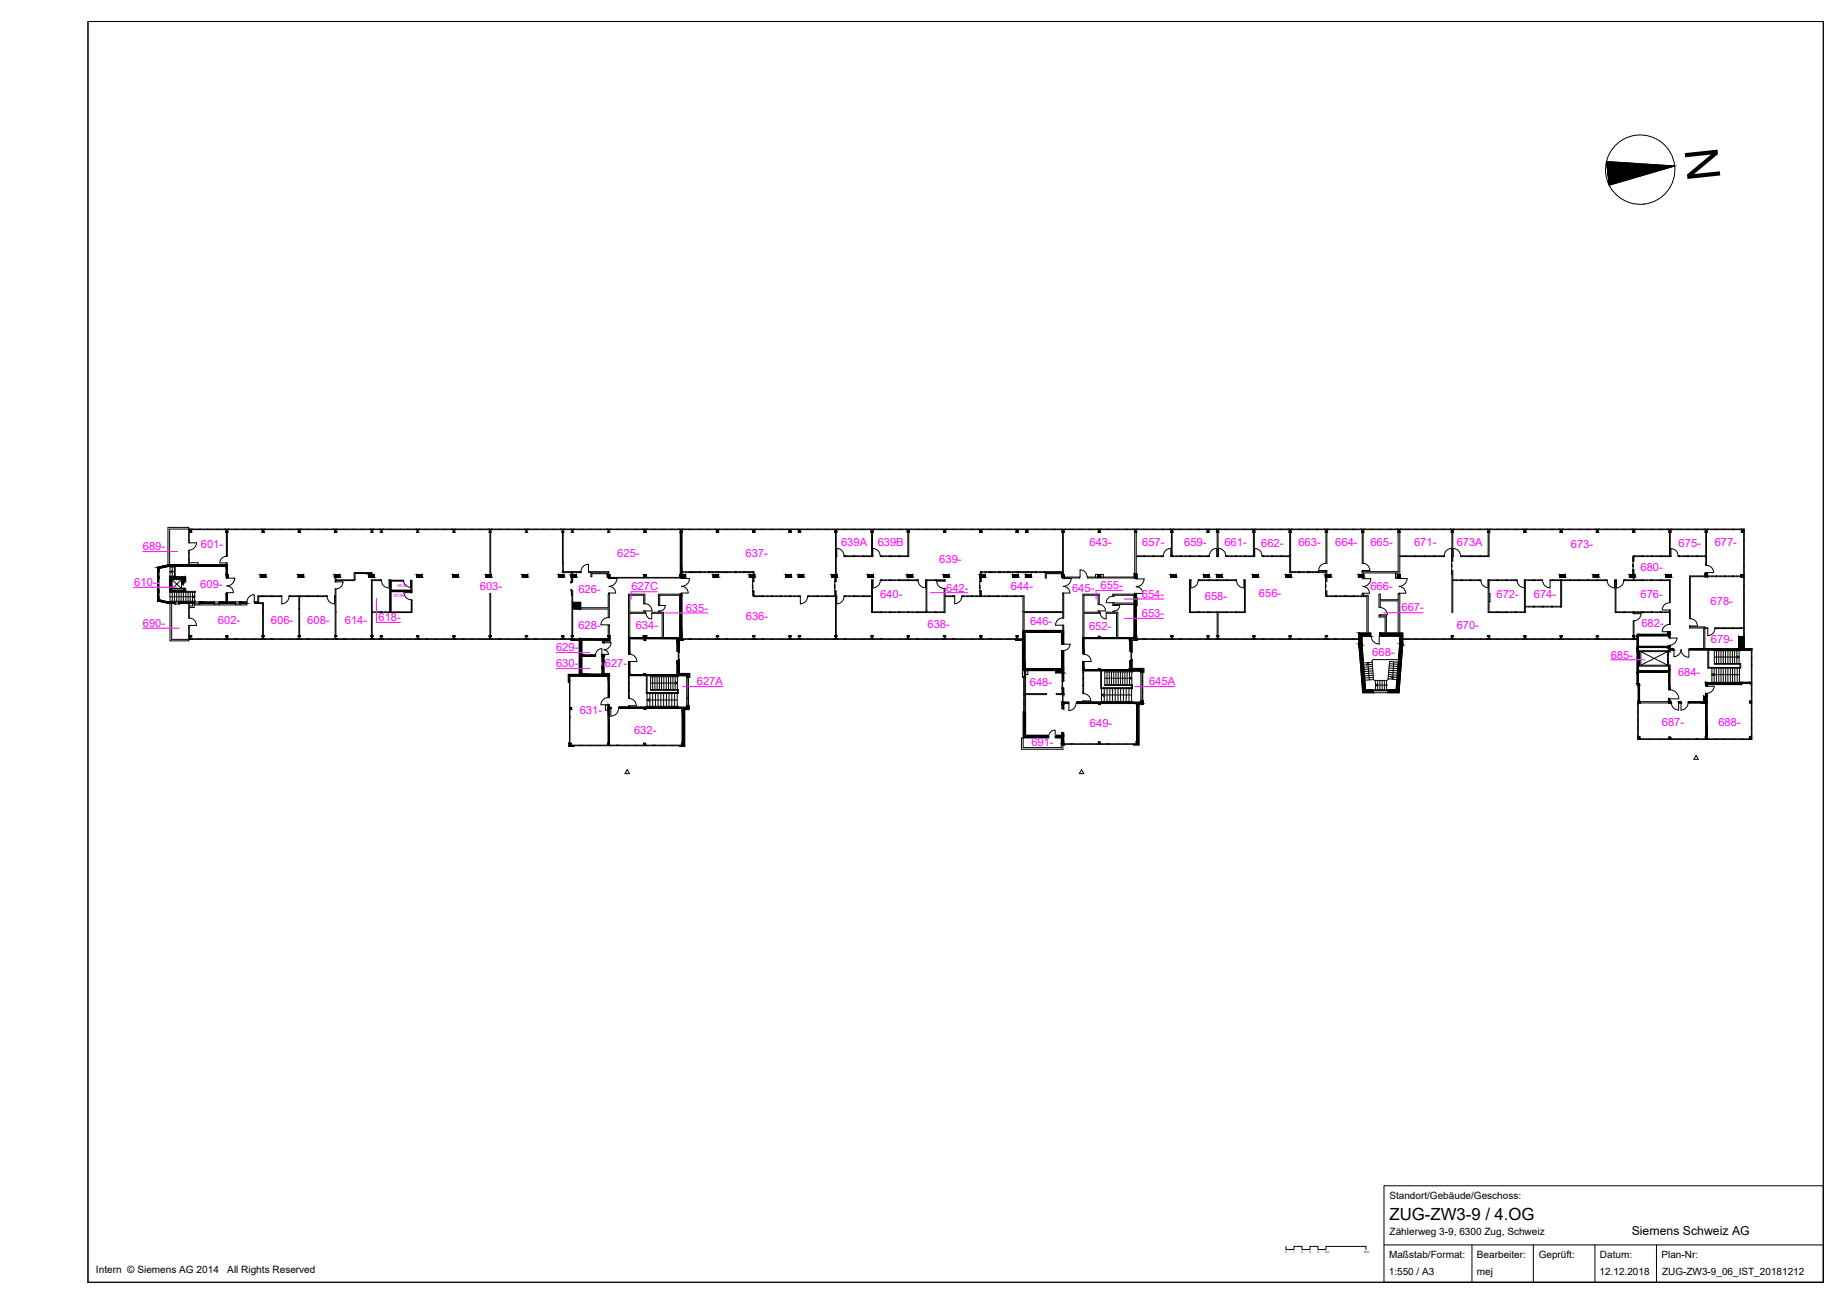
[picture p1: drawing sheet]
<svg xmlns="http://www.w3.org/2000/svg" width="420mm" height="297mm" viewBox="0 0 420 297" stroke-linecap="round" stroke-linejoin="round" font-family="sans-serif">
<defs><g id="words">
<text font-size="10.5" x="383.4" y="34.1" transform="rotate(84 383.4 34.1)">N</text>
<text font-size="3.8" x="316.3" y="277.8">ZUG-ZW3-9 / 4.OG</text>
<text font-size="2.8" x="371.4" y="281.1">Siemens Schweiz AG</text>
<g font-size="2.5" fill="#f0f">
<text x="32.5" y="125.3">689-</text>
<text x="45.7" y="124.8">601-</text>
<text x="191.4" y="124.3">639A</text>
<text x="199.8" y="124.3">639B</text>
<text x="248" y="124.4">643-</text>
<text x="260" y="124.3">657-</text>
<text x="269.5" y="124.3">659-</text>
<text x="278.7" y="124.3">661-</text>
<text x="287.1" y="124.4">662-</text>
<text x="295.5" y="124.4">663-</text>
<text x="303.9" y="124.3">664-</text>
<text x="311.9" y="124.3">665-</text>
<text x="321.9" y="124.3">671-</text>
<text x="331.6" y="124.3">673A</text>
<text x="357.5" y="124.7">673-</text>
<text x="382.1" y="124.4">675-</text>
<text x="390.3" y="124.4">677-</text>
<text x="140.5" y="126.7">625-</text>
<text x="169.7" y="126.7">637-</text>
<text x="213.8" y="128.2">639-</text>
<text x="373.4" y="130.1">680-</text>
<text x="30.6" y="133.4">610--</text>
<text x="45.6" y="133.8">609-</text>
<text x="109.2" y="134.2">603-</text>
<text x="131.7" y="134.9">626-</text>
<text x="143.7" y="134.4">627C</text>
<text x="200.3" y="136.1">640-</text>
<text x="215.3" y="134.6">642-</text>
<text x="230.1" y="134.4">644-</text>
<text x="244" y="134.8">645-</text>
<text x="250.5" y="134.1">655-</text>
<text x="259.9" y="136">654-</text>
<text x="274.2" y="136.5">658-</text>
<text x="286.6" y="135.8">656-</text>
<text x="311.9" y="134.3">666-</text>
<text x="340.6" y="136.2">672-</text>
<text x="349.1" y="136.2">674-</text>
<text x="373.4" y="136.1">676-</text>
<text x="389.3" y="137.7">678-</text>
<text x="32.5" y="142.7">690-</text>
<text x="49.6" y="142.1">602-</text>
<text x="61.7" y="142">606-</text>
<text x="69.9" y="142">608-</text>
<text x="78.5" y="142">614-</text>
<text x="86.1" y="141.4">618-</text>
<text x="131.7" y="143.2">628-</text>
<text x="144.7" y="143.2">634-</text>
<text x="156.1" y="139.2">635-</text>
<text x="169.8" y="141">636-</text>
<text x="211.1" y="142.9">638-</text>
<text x="234.4" y="142.2">646-</text>
<text x="247.9" y="143.4">652-</text>
<text x="259.9" y="140.4">653-</text>
<text x="319" y="139.2">667-</text>
<text x="331.6" y="143.2">670-</text>
<text x="373.6" y="142.7">682-</text>
<text x="126.6" y="148.2">629-</text>
<text x="312.3" y="149.3">668-</text>
<text x="366.6" y="149.9">685-</text>
<text x="389.4" y="146.5">679-</text>
<text x="126.6" y="151.9">630-</text>
<text x="137.7" y="151.7">627-</text>
<text x="381.9" y="153.8">684-</text>
<text x="158.6" y="156">627A</text>
<text x="234.4" y="156.2">648-</text>
<text x="261.5" y="156">645A</text>
<text x="132" y="162.5">631-</text>
<text x="144.3" y="167.2">632-</text>
<text x="248.1" y="165.4">649-</text>
<text x="378.2" y="165.3">687-</text>
<text x="391.1" y="165.3">688-</text>
<text x="234.7" y="169.9">691-</text>
</g>
<g font-size="2.3">
<text x="316.2" y="272.9">Standort/Gebäude/Geschoss:</text>
<text x="316.3" y="281.2">Zählerweg 3-9, 6300 Zug, Schweiz</text>
<text x="316.1" y="286.4">Maßstab/Format:</text>
<text x="336.2" y="286.3">Bearbeiter:</text>
<text x="350.2" y="286.4">Geprüft:</text>
<text x="364.2" y="286.3">Datum:</text>
<text x="378.2" y="286.3">Plan-Nr:</text>
<text x="21.8" y="289.8">Intern © Siemens AG 2014</text>
<text x="51.7" y="289.8">All Rights Reserved</text>
<text x="316.1" y="290.2">1:550 / A3</text>
<text x="336.2" y="290.1">mej</text>
<text x="364.1" y="290.1">12.12.2018</text>
<text x="378.3" y="290.2">ZUG-ZW3-9_06_IST_20181212</text>
</g>
<g font-size="1" fill="#f0f">
<text x="89.6" y="135.8">603B</text>
<text x="90.6" y="133.7">603A</text>
</g>
<g font-size=".6">
<text x="292.5" y="285.1">0</text>
<text x="294.3" y="285.1">1</text>
<text x="296.2" y="285.1">2</text>
<text x="298" y="285.1">3</text>
<text x="299.8" y="285.1">4</text>
<text x="301.6" y="285.1">5 m</text>
<text x="310.4" y="285.1">10m</text>
</g>
</g></defs>
<!-- layer: L_Massstab -->
<path d="M292.7 283.7v.7h1.8v-.7h1.8v.7h1.9v-.7h1.8v.7h1.8v-.7h9.1v.7" fill="none" stroke="#000" stroke-width=".23"/>
<!-- layer: S_Schraffur_Wand_tragend -->
<g fill="#000" stroke="#000" stroke-width=".23">
<path d="M233.5 130.9v.4zM234.6 130.9v.4z"/>
<path d="M35.9 129.4l.3 .6v-.6zM35.9 129.4l.3 .6h-.3z"/>
<path d="M35.9 135.9l.3 .6v-.6zM35.9 135.9l.3 .6h-.3z"/>
<path d="M35.9 136.5l1.4 .3zM35.9 136.5l1.4 .3h-1.4z"/>
<path d="M35.9 134.4l.3 .3v-.3zM35.9 134.4l.3 .3h-.3z"/>
<path d="M35.9 131.2l.3 .4v-.4zM35.9 131.2l.3 .4h-.3z"/>
<path d="M35.9 129.1l.3 .3 1.1-.3zM35.9 129.1l.3 .3h-.3z"/>
<path d="M35.9 136.8l2.5 .2-1.1-.2zM35.9 136.8l2.5 .2h-1.4z"/>
<path d="M37 128.9l.3 .2 1.1-.2zM35.9 129.1l1.1-.2 .3 .2z"/>
<path d="M38.7 131.6l.2 2.8v-2.8zM38.7 131.6l.2 2.8h-.2z"/>
<path d="M37 137l2.8 .4v-.4zM37 137l2.8 .4h-1.4z"/>
<path d="M39.7 137.4h.1zM39.7 137.4h.1z"/>
<path d="M40.7 137.4h.1zM40.7 137.4h.1z"/>
<path d="M38.7 131.3l3.5 .3v-.3zM38.7 131.3l3.5 .3h-3.5z"/>
<path d="M42 131.6l.2 .7v-.7zM42 131.6l.2 .7h-.2z"/>
<path d="M42 134.1l.2 .3v-.3zM42 134.1l.2 .3h-.2z"/>
<path d="M38.7 134.4l3.5 .2v-.2zM38.7 134.4l3.5 .2h-3.5z"/>
<path d="M43.1 120.6h.5zM43.1 120.6h.5z"/>
<path d="M43.3 120.6l.1 .5zM43.3 120.6l.1 .5z"/>
<path d="M43.1 121.1h.5zM43.1 121.1h.5z"/>
<path d="M40.7 137l3.6 .4v-.4zM40.7 137l3.6 .4h-3.6z"/>
<path d="M44.2 137.4h.1zM44.2 137.4h.1z"/>
<path d="M45.3 137.4h.1zM45.3 137.4h.1z"/>
<path d="M45.3 137l3.5 .4v-.4zM45.3 137l3.5 .4h-3.5z"/>
<path d="M48.7 137.4h.1zM48.7 137.4h.1z"/>
<path d="M49.9 137.4h.1zM49.9 137.4h.1z"/>
<path d="M51.4 120.6h.5zM51.4 120.6h.5z"/>
<path d="M51.6 120.6v.5zM51.6 120.6v.5z"/>
<path d="M38.4 128.6l13.3 .3v-.3zM37 128.9l1.4-.3 13.3 .3z"/>
<path d="M51.5 128.9l.2 1.9v-1.9zM51.5 128.9l.2 1.9h-.2z"/>
<path d="M51.5 135.1l.2 1.9v-1.9zM51.5 135.1l.2 1.9h-.2z"/>
<path d="M51.4 121.1h.5zM51.4 121.1h.5z"/>
<path d="M51.5 130.8l.4 .6v-.6zM51.5 130.8l.4 .6h-.4z"/>
<path d="M49.9 137l3.7 .4v-.4zM49.9 137l3.7 .4h-3.7z"/>
<path d="M53.5 137.4h.1zM53.5 137.4h.1z"/>
<path d="M54.6 137.4h.1zM54.6 137.4h.1z"/>
<path d="M54.6 137l1.6 .4v-.4zM54.6 137l1.6 .4h-1.6z"/>
<path d="M58 137l.7 .4v-.4zM58 137l.7 .4h-.7z"/>
<path d="M59.2 130.9h1.3zM59.2 130.9h1.3z"/>
<path d="M59.6 120.6h.6zM59.6 120.6h.6z"/>
<path d="M59.9 120.6v.5zM59.9 120.6v.5z"/>
<path d="M59.6 121.1h.6zM59.6 121.1h.6z"/>
<path d="M59.3 130.9l1.2 .4v-.4zM59.3 130.9l1.2 .4h-1.2z"/>
<path d="M59.2 131.3h1.3zM59.2 131.3h1.3z"/>
<path d="M67.8 130.9h1.3zM67.8 130.9h1.3z"/>
<path d="M67.9 120.6h.5zM67.9 120.6h.5z"/>
<path d="M68.1 120.6v.5zM68.1 120.6v.5z"/>
<path d="M67.9 121.1h.5zM67.9 121.1h.5z"/>
<path d="M67.9 130.9l1.2 .4v-.4zM67.9 130.9l1.2 .4h-1.2z"/>
<path d="M67.8 131.3h1.3zM67.8 131.3h1.3z"/>
<path d="M76.1 130.9h1.3zM76.1 130.9h1.3z"/>
<path d="M76.1 120.6h.6zM76.1 120.6h.6z"/>
<path d="M76.4 120.6v.5zM76.4 120.6v.5z"/>
<path d="M76.1 121.1h.6zM76.1 121.1h.6z"/>
<path d="M76.2 130.9l1.1 .4v-.4zM76.2 130.9l1.1 .4h-1.1z"/>
<path d="M76.1 131.3h1.3zM76.1 131.3h1.3z"/>
<path d="M83.9 130.9h1.3zM83.9 130.9h1.3z"/>
<path d="M83.9 130.9l1.2 .4v-.4zM83.9 130.9l1.2 .4h-1.2z"/>
<path d="M83.9 131.3h1.3zM83.9 131.3h1.3z"/>
<path d="M94.8 130.9h1.3zM94.8 130.9h1.3z"/>
<path d="M94.9 130.9l1.1 .4v-.4zM94.9 130.9l1.1 .4h-1.1z"/>
<path d="M94.8 131.3h1.3zM94.8 131.3h1.3z"/>
<path d="M103 130.9h1.4zM103 130.9h1.4z"/>
<path d="M103.1 130.9l1.2 .4v-.4zM103.1 130.9l1.2 .4h-1.2z"/>
<path d="M103 131.3h1.4zM103 131.3h1.4z"/>
<path d="M110.6 130.9h1.3zM110.6 130.9h1.3z"/>
<path d="M110.7 130.9l1.1 .4v-.4zM110.7 130.9l1.1 .4h-1.1z"/>
<path d="M110.6 131.3h1.3zM110.6 131.3h1.3z"/>
<path d="M118.8 130.9h1.3zM118.8 130.9h1.3z"/>
<path d="M118.9 130.9l1.2 .4v-.4zM118.9 130.9l1.2 .4h-1.2z"/>
<path d="M118.8 131.3h1.3zM118.8 131.3h1.3z"/>
<path d="M127.1 130.9h1.3zM127.1 130.9h1.3z"/>
<path d="M127.1 130.9l1.2 .4v-.4zM127.1 130.9l1.2 .4h-1.2z"/>
<path d="M127.1 131.3h1.3zM127.1 131.3h1.3z"/>
<path d="M129.9 130.9h1.3zM129.9 130.9h1.3z"/>
<path d="M130 130.9l1.2 .4v-.4zM130 130.9l1.2 .4h-1.2z"/>
<path d="M129.9 131.3h1.3zM129.9 131.3h1.3z"/>
<path d="M130.3 137.1l1.9 1.2v-1.2zM130.3 137.1l1.9 1.2h-1.9z"/>
<path d="M130.3 138.3l1.9 .3v-.3zM130.3 138.3l1.9 .3h-1.9z"/>
<path d="M138.2 130.8l.7 .6v-.6zM138.2 130.8l.7 .6h-.7z"/>
<path d="M146.5 120.6h.6zM146.5 120.6h.6z"/>
<path d="M146.8 120.6v.5zM146.8 120.6v.5z"/>
<path d="M146.5 121.1h.6zM146.5 121.1h.6z"/>
<path d="M146.5 130.8l.6 .6v-.6zM146.5 130.8l.6 .6h-.6z"/>
<path d="M154.8 120.6h.5zM154.8 120.6h.5z"/>
<path d="M155 120.6v.5zM155 120.6v.5z"/>
<path d="M154.9 135.2l.3 .3v-.3zM154.9 135.2l.3 .3h-.3z"/>
<path d="M154.9 135.5l.3 9.3v-9.3zM154.9 135.5l.3 9.3h-.3z"/>
<path d="M154.9 131.4l.3 .2v-.2zM154.9 131.4l.3 .2h-.3z"/>
<path d="M154.9 121.1l.3 9.7v-9.7zM154.9 121.1l.3 9.7h-.3z"/>
<path d="M154.8 121.1h.5zM154.8 121.1h.5z"/>
<path d="M154.7 130.8l.7 .6v-.6zM154.7 130.8l.7 .6h-.7z"/>
<path d="M155.4 130.9h.7zM155.4 130.9h.7z"/>
<path d="M155.4 130.9l.6 .4v-.4zM155.4 130.9l.6 .4h-.6z"/>
<path d="M155.4 131.3h.7zM155.4 131.3h.7z"/>
<path d="M162.3 130.9h1.3zM162.3 130.9h1.3z"/>
<path d="M163 121.1h.6zM163 121.1h.6z"/>
<path d="M163.3 120.6v.5zM163.3 120.6v.5z"/>
<path d="M162.3 130.9l1.2 .4v-.4zM162.3 130.9l1.2 .4h-1.2z"/>
<path d="M162.3 131.3h1.3zM162.3 131.3h1.3z"/>
<path d="M163 120.6h.6zM163 120.6h.6z"/>
<path d="M170.5 130.9h1.3zM170.5 130.9h1.3z"/>
<path d="M171.3 121.1h.5zM171.3 121.1h.5z"/>
<path d="M171.5 120.6v.5zM171.5 120.6v.5z"/>
<path d="M170.6 130.9l1.1 .4v-.4zM170.6 130.9l1.1 .4h-1.1z"/>
<path d="M170.5 131.3h1.3zM170.5 131.3h1.3z"/>
<path d="M171.3 120.6h.5zM171.3 120.6h.5z"/>
<path d="M178.8 130.9h1.3zM178.8 130.9h1.3z"/>
<path d="M179.5 121.1h.6zM179.5 121.1h.6z"/>
<path d="M179.8 120.6v.5zM179.8 120.6v.5z"/>
<path d="M178.9 130.9l1.1 .4v-.4zM178.9 130.9l1.1 .4h-1.1z"/>
<path d="M178.8 131.3h1.3zM178.8 131.3h1.3z"/>
<path d="M179.5 120.6h.6zM179.5 120.6h.6z"/>
<path d="M181.7 130.9h1.3zM181.7 130.9h1.3z"/>
<path d="M181.7 121.1h.5zM181.7 121.1h.5z"/>
<path d="M181.9 120.6l.1 .5zM181.9 120.6l.1 .5z"/>
<path d="M181.7 120.6h.5zM181.7 120.6h.5z"/>
<path d="M181.7 130.9l1.2 .4v-.4zM181.7 130.9l1.2 .4h-1.2z"/>
<path d="M181.7 131.3h1.3zM181.7 131.3h1.3z"/>
<path d="M189.2 130.9h1.3zM189.2 130.9h1.3z"/>
<path d="M189.9 121.1h.6zM189.9 121.1h.6z"/>
<path d="M190.2 120.6v.5zM190.2 120.6v.5z"/>
<path d="M189.3 130.9l1.2 .4v-.4zM189.3 130.9l1.2 .4h-1.2z"/>
<path d="M189.9 120.6h.6zM189.9 120.6h.6z"/>
<path d="M189.2 131.3h1.3zM189.2 131.3h1.3z"/>
<path d="M197.5 130.9h1.3zM197.5 130.9h1.3z"/>
<path d="M198.2 121.1h.6zM198.2 121.1h.6z"/>
<path d="M198.5 120.6v.5zM198.5 120.6v.5z"/>
<path d="M197.5 130.9l1.2 .4v-.4zM197.5 130.9l1.2 .4h-1.2z"/>
<path d="M198.2 120.6h.6zM198.2 120.6h.6z"/>
<path d="M197.5 131.3h1.3zM197.5 131.3h1.3z"/>
<path d="M206.5 130.9h1.3zM206.5 130.9h1.3z"/>
<path d="M206.5 121.1h.5zM206.5 121.1h.5z"/>
<path d="M206.7 120.6l.1 .5zM206.7 120.6l.1 .5z"/>
<path d="M206.5 120.6h.5zM206.5 120.6h.5z"/>
<path d="M206.5 130.9l1.2 .4v-.4zM206.5 130.9l1.2 .4h-1.2z"/>
<path d="M206.5 131.3h1.3zM206.5 131.3h1.3z"/>
<path d="M214.7 130.9h1.3zM214.7 130.9h1.3z"/>
<path d="M214.7 121.1h.6zM214.7 121.1h.6z"/>
<path d="M215 120.6v.5zM215 120.6v.5z"/>
<path d="M214.7 120.6h.6zM214.7 120.6h.6z"/>
<path d="M214.8 130.9l1.1 .4v-.4zM214.8 130.9l1.1 .4h-1.1z"/>
<path d="M214.7 131.3h1.3zM214.7 131.3h1.3z"/>
<path d="M223 130.9h1.3zM223 130.9h1.3z"/>
<path d="M223 121.1h.5zM223 121.1h.5z"/>
<path d="M223.2 120.6l.1 .5zM223.2 120.6l.1 .5z"/>
<path d="M223 120.6h.5zM223 120.6h.5z"/>
<path d="M223 130.9l1.2 .4v-.4zM223 130.9l1.2 .4h-1.2z"/>
<path d="M223 131.3h1.3zM223 131.3h1.3z"/>
<path d="M230.5 130.9h1.3zM230.5 130.9h1.3z"/>
<path d="M231.2 121.1h.6zM231.2 121.1h.6z"/>
<path d="M231.5 120.6v.5zM231.5 120.6v.5z"/>
<path d="M230.5 130.9l1.2 .4v-.4zM230.5 130.9l1.2 .4h-1.2z"/>
<path d="M230.5 131.3h1.3zM230.5 131.3h1.3z"/>
<path d="M231.2 120.6h.6zM231.2 120.6h.6z"/>
<path d="M233.4 130.9h1.3zM233.4 130.9h1.3z"/>
<path d="M233.4 121.1h.6zM233.4 121.1h.6z"/>
<path d="M233.7 120.6v.5zM233.7 120.6v.5z"/>
<path d="M233.4 120.6h.6zM233.4 120.6h.6z"/>
<path d="M233.5 130.9l1.1 .4v-.4zM233.5 130.9l1.1 .4h-1.1z"/>
<path d="M233.4 131.3h1.3zM233.4 131.3h1.3z"/>
<path d="M241.7 121.1h.5zM241.7 121.1h.5z"/>
<path d="M241.9 120.6v.5zM241.9 120.6v.5z"/>
<path d="M241.7 120.6h.5zM241.7 120.6h.5z"/>
<path d="M241.6 130.8l.7 .6v-.6zM241.6 130.8l.7 .6h-.7z"/>
<path d="M249.9 120.6h.6zM249.9 120.6h.6z"/>
<path d="M250.2 120.6v.5zM250.2 120.6v.5z"/>
<path d="M249.9 121.1h.6zM249.9 121.1h.6z"/>
<path d="M249.9 130.8l.6 .6v-.6zM249.9 130.8l.6 .6h-.6z"/>
<path d="M258.2 120.6h.5zM258.2 120.6h.5z"/>
<path d="M258.4 120.6v.5zM258.4 120.6v.5z"/>
<path d="M258.2 135.2l.4 .3v-.3zM258.2 135.2l.4 .3h-.4z"/>
<path d="M258.2 135.5l.4 1.8v-1.8zM258.2 135.5l.4 1.8h-.4z"/>
<path d="M258.2 137.3l.4 .3v-.3zM258.2 137.3l.4 .3h-.4z"/>
<path d="M258.2 137.6l.4 7.2v-7.2zM258.2 137.6l.4 7.2h-.4z"/>
<path d="M258.2 121.1h.5zM258.2 121.1h.5z"/>
<path d="M258.1 130.6l.7 1v-1zM258.1 130.6l.7 1h-.7z"/>
<path d="M266.4 130.9h1.3zM266.4 130.9h1.3z"/>
<path d="M266.4 120.6h.6zM266.4 120.6h.6z"/>
<path d="M266.7 120.6v.5zM266.7 120.6v.5z"/>
<path d="M266.4 121.1h.6zM266.4 121.1h.6z"/>
<path d="M266.5 130.9l1.1 .4v-.4zM266.5 130.9l1.1 .4h-1.1z"/>
<path d="M266.4 131.3h1.3zM266.4 131.3h1.3z"/>
<path d="M273.9 130.9h1.4zM273.9 130.9h1.4z"/>
<path d="M274.7 120.6h.5zM274.7 120.6h.5z"/>
<path d="M275 120.6v.5zM275 120.6v.5z"/>
<path d="M274 130.9l1.2 .4v-.4zM274 130.9l1.2 .4h-1.2z"/>
<path d="M274.7 121.1h.5zM274.7 121.1h.5z"/>
<path d="M273.9 131.3h1.4zM273.9 131.3h1.4z"/>
<path d="M276.9 130.9h1.3zM276.9 130.9h1.3z"/>
<path d="M276.9 120.6h.5zM276.9 120.6h.5z"/>
<path d="M277.1 120.6l.1 .5zM277.1 120.6l.1 .5z"/>
<path d="M276.9 121.1h.5zM276.9 121.1h.5z"/>
<path d="M276.9 130.9l1.2 .4v-.4zM276.9 130.9l1.2 .4h-1.2z"/>
<path d="M276.9 131.3h1.3zM276.9 131.3h1.3z"/>
<path d="M285.1 130.9h1.3zM285.1 130.9h1.3z"/>
<path d="M285.1 120.6h.6zM285.1 120.6h.6z"/>
<path d="M285.4 120.6v.5zM285.4 120.6v.5z"/>
<path d="M285.1 121.1h.6zM285.1 121.1h.6z"/>
<path d="M285.2 130.9l1.1 .4v-.4zM285.2 130.9l1.1 .4h-1.1z"/>
<path d="M285.1 131.3h1.3zM285.1 131.3h1.3z"/>
<path d="M292.7 130.9h1.2zM292.7 130.9h1.2z"/>
<path d="M293.4 120.6h.5zM293.4 120.6h.5z"/>
<path d="M293.6 120.6l.1 .5zM293.6 120.6l.1 .5z"/>
<path d="M292.7 130.9l1.2 .4v-.4zM292.7 130.9l1.2 .4h-1.2z"/>
<path d="M292.7 131.3h1.2zM292.7 131.3h1.2z"/>
<path d="M293.4 121.1h.5zM293.4 121.1h.5z"/>
<path d="M301.6 130.9h1.3zM301.6 130.9h1.3z"/>
<path d="M301.6 120.6h.6zM301.6 120.6h.6z"/>
<path d="M301.9 120.6v.5zM301.9 120.6v.5z"/>
<path d="M301.6 121.1h.6zM301.6 121.1h.6z"/>
<path d="M301.7 130.9l1.2 .4v-.4zM301.7 130.9l1.2 .4h-1.2z"/>
<path d="M301.6 131.3h1.3zM301.6 131.3h1.3z"/>
<path d="M309.2 130.9h1.2zM309.2 130.9h1.2z"/>
<path d="M309.9 120.6h.5zM309.9 120.6h.5z"/>
<path d="M310.1 120.6l.1 .5zM310.1 120.6l.1 .5z"/>
<path d="M309.2 130.9l1.2 .4v-.4zM309.2 130.9l1.2 .4h-1.2z"/>
<path d="M309.2 131.3h1.2zM309.2 131.3h1.2z"/>
<path d="M309.9 121.1h.5zM309.9 121.1h.5z"/>
<path d="M318.1 120.6h.6zM318.1 120.6h.6z"/>
<path d="M318.4 120.6v.5zM318.4 120.6v.5z"/>
<path d="M318.1 121.1h.6zM318.1 121.1h.6z"/>
<path d="M318.1 130.8l.6 .6v-.6zM318.1 130.8l.6 .6h-.6z"/>
<path d="M330.3 120.6h.5zM330.3 120.6h.5z"/>
<path d="M330.5 120.6l.1 .5zM330.5 120.6l.1 .5z"/>
<path d="M330.3 121.1h.5zM330.3 121.1h.5z"/>
<path d="M338.5 120.6h.6zM338.5 120.6h.6z"/>
<path d="M338.8 120.6v.5zM338.8 120.6v.5z"/>
<path d="M338.5 121.1h.6zM338.5 121.1h.6z"/>
<path d="M346.8 120.6h.5zM346.8 120.6h.5z"/>
<path d="M347 120.6l.1 .5zM347 120.6l.1 .5z"/>
<path d="M346.8 121.1h.5zM346.8 121.1h.5z"/>
<path d="M355 130.9h1.3zM355 130.9h1.3z"/>
<path d="M355 120.6h.6zM355 120.6h.6z"/>
<path d="M355.3 120.6v.5zM355.3 120.6v.5z"/>
<path d="M355 121.1h.6zM355 121.1h.6z"/>
<path d="M355 130.9l1.2 .4v-.4zM355 130.9l1.2 .4h-1.2z"/>
<path d="M355 131.3h1.3zM355 131.3h1.3z"/>
<path d="M362.6 130.9h1.3zM362.6 130.9h1.3z"/>
<path d="M363.3 120.6h.6zM363.3 120.6h.6z"/>
<path d="M363.6 120.6v.5zM363.6 120.6v.5z"/>
<path d="M362.7 130.9l1.1 .4v-.4zM362.7 130.9l1.1 .4h-1.1z"/>
<path d="M363.3 121.1h.6zM363.3 121.1h.6z"/>
<path d="M362.6 131.3h1.3zM362.6 131.3h1.3z"/>
<path d="M370.8 130.9h1.4zM370.8 130.9h1.4z"/>
<path d="M371.6 120.6h.5zM371.6 120.6h.5z"/>
<path d="M371.8 120.6l.1 .5zM371.8 120.6l.1 .5z"/>
<path d="M370.9 130.9l1.2 .4v-.4zM370.9 130.9l1.2 .4h-1.2z"/>
<path d="M371.6 121.1h.5zM371.6 121.1h.5z"/>
<path d="M370.8 131.3h1.4zM370.8 131.3h1.4z"/>
<path d="M379.1 130.9h1.3zM379.1 130.9h1.3z"/>
<path d="M379.8 120.6h.6zM379.8 120.6h.6z"/>
<path d="M380.1 120.6v.5zM380.1 120.6v.5z"/>
<path d="M379.2 130.9l1.1 .4v-.4zM379.2 130.9l1.1 .4h-1.1z"/>
<path d="M379.8 121.1h.6zM379.8 121.1h.6z"/>
<path d="M379.1 131.3h1.3zM379.1 131.3h1.3z"/>
<path d="M388.1 120.6h.5zM388.1 120.6h.5z"/>
<path d="M388.3 120.6l.1 .5zM388.3 120.6l.1 .5z"/>
<path d="M388.1 130.5l.5 .8v-.8zM388.1 130.5l.5 .8h-.5z"/>
<path d="M388.1 121.1h.5zM388.1 121.1h.5z"/>
<path d="M396.3 120.6h.6zM396.3 120.6h.6z"/>
<path d="M396.6 120.6v.5zM396.6 120.6v.5z"/>
<path d="M396.3 130.8l.6 .6v-.6zM396.3 130.8l.6 .6h-.6z"/>
<path d="M396.3 121.1h.6zM396.3 121.1h.6z"/>
<path d="M43.3 144.8l.1 .5zM43.3 144.8l.1 .5z"/>
<path d="M43.1 144.8h.5zM43.1 144.8h.5z"/>
<path d="M43.1 145.3l.5 .1zM43.1 145.3l.5 .1z"/>
<path d="M51.6 144.8v.5zM51.6 144.8v.5z"/>
<path d="M51.4 144.8h.5zM51.4 144.8h.5z"/>
<path d="M51.4 145.3l.5 .1zM51.4 145.3l.5 .1z"/>
<path d="M59.9 144.8v.5zM59.9 144.8v.5z"/>
<path d="M59.6 144.8h.6zM59.6 144.8h.6z"/>
<path d="M59.6 145.3l.6 .1zM59.6 145.3l.6 .1z"/>
<path d="M68.1 144.8v.5zM68.1 144.8v.5z"/>
<path d="M67.9 144.8h.5zM67.9 144.8h.5z"/>
<path d="M67.9 145.3l.5 .1zM67.9 145.3l.5 .1z"/>
<path d="M76.4 144.8v.5zM76.4 144.8v.5z"/>
<path d="M76.1 144.8h.6zM76.1 144.8h.6z"/>
<path d="M76.1 145.3l.6 .1zM76.1 145.3l.6 .1z"/>
<path d="M84.6 144.8v.5zM84.6 144.8v.5z"/>
<path d="M84.4 144.8h.5zM84.4 144.8h.5z"/>
<path d="M84.4 145.3l.5 .1zM84.4 145.3l.5 .1z"/>
<path d="M86.8 144.8v.5zM86.8 144.8v.5z"/>
<path d="M86.5 144.8h.6zM86.5 144.8h.6z"/>
<path d="M86.5 145.3l.6 .1zM86.5 145.3l.6 .1z"/>
<path d="M95 144.8l.1 .5zM95 144.8l.1 .5z"/>
<path d="M94.8 144.8h.5zM94.8 144.8h.5z"/>
<path d="M94.8 145.3l.5 .1zM94.8 145.3l.5 .1z"/>
<path d="M103.3 144.8v.5zM103.3 144.8v.5z"/>
<path d="M103 144.8h.6zM103 144.8h.6z"/>
<path d="M103 145.3l.6 .1zM103 145.3l.6 .1z"/>
<path d="M111.5 144.8l.1 .5zM111.5 144.8l.1 .5z"/>
<path d="M111.3 144.8h.5zM111.3 144.8h.5z"/>
<path d="M111.3 145.3l.5 .1zM111.3 145.3l.5 .1z"/>
<path d="M119.8 144.8v.5zM119.8 144.8v.5z"/>
<path d="M119.5 144.8h.6zM119.5 144.8h.6z"/>
<path d="M119.5 145.3l.6 .1zM119.5 145.3l.6 .1z"/>
<path d="M128.1 144.8v.5zM128.1 144.8v.5z"/>
<path d="M127.8 144.8h.6zM127.8 144.8h.6z"/>
<path d="M127.8 145.3l.6 .1zM127.8 145.3l.6 .1z"/>
<path d="M130.3 144.8v.5zM130.3 144.8v.5z"/>
<path d="M130 144.8h.6zM130 144.8h.6z"/>
<path d="M130 145.3l.6 .1zM130 145.3l.6 .1z"/>
<path d="M132 145.7l.4 3.4v-3.4zM132 145.7l.4 3.4h-.4z"/>
<path d="M132 149.4l.4 4v-4zM132 149.4l.4 4h-.4z"/>
<path d="M132 149.1l3.6 .3v-.3zM132 149.1l3.6 .3h-3.6z"/>
<path d="M137.2 145.7l.3 .6v-.6zM137.2 145.7l.3 .6h-.3z"/>
<path d="M137 151.9l.5 1.5v-1.5zM137 151.9l.5 1.5h-.5z"/>
<path d="M137.2 149l.3 .1v-.1zM137.2 149l.3 .1h-.3z"/>
<path d="M137 149.1l.5 .3v-.3zM137 149.1l.5 .3h-.5z"/>
<path d="M137 149.4l.5 1v-1zM137 149.4l.5 1h-.5z"/>
<path d="M137 153.4h1.3zM137 153.4h1.3z"/>
<path d="M132 153.4l6.3 .2v-.2zM132 153.4l6.3 .2h-6.3z"/>
<path d="M129.7 153.6l8.6 .1zM129.7 153.6l8.6 .1z"/>
<path d="M138.5 144.8v.5zM138.5 144.8v.5z"/>
<path d="M129.7 153.7l8.9 .2v-.2zM129.7 153.7l8.9 .2h-8.9z"/>
<path d="M138.4 153.9l.2 4.9v-4.9zM138.4 153.9l.2 4.9h-.2z"/>
<path d="M132 145.4l6.7 .3v-.3zM132 145.4l6.7 .3h-6.7z"/>
<path d="M138.4 145.4h.3zM138.4 145.4h.3z"/>
<path d="M138.3 153.4l.4 .3v-.3zM138.3 153.4l.4 .3h-.4z"/>
<path d="M138.3 144.8h.5zM138.3 144.8h.5z"/>
<path d="M138.3 145.3l.5 .1zM138.3 145.3l.5 .1z"/>
<path d="M143 145.4h12.2zM143 145.4h12.2z"/>
<path d="M143 150.6l.3 2.9v-2.9zM143 150.6l.3 2.9h-.3z"/>
<path d="M143 145.4l.3 3.4v-3.4zM143 145.4l.3 3.4h-.3z"/>
<path d="M143 145.3l3.5 .1zM143 145.3l3.5 .1z"/>
<path d="M143 153.5l3.6 .2v-.2zM143 153.5l3.6 .2h-3.6z"/>
<path d="M143 145.1l3.8 .2v-.2zM143 145.1l3.8 .2h-3.8z"/>
<path d="M146.8 144.8v.5zM146.8 144.8v.5z"/>
<path d="M146.6 145.4l.3 .4v-.4zM146.6 145.4l.3 .4h-.3z"/>
<path d="M146.6 153.4l.3 .3v-.3zM146.6 153.4l.3 .3h-.3z"/>
<path d="M146.5 144.8h.6zM146.5 144.8h.6z"/>
<path d="M146.5 145.3l.6 .1zM146.5 145.3l.6 .1z"/>
<path d="M154.1 145.8l.3 2.4v-2.4zM154.1 145.8l.3 2.4h-.3z"/>
<path d="M154.1 150.4l.3 3.1v-3.1zM154.1 150.4l.3 3.1h-.3z"/>
<path d="M154.1 145.4h.3zM154.1 145.4h.3z"/>
<path d="M154 145.4l.4 .4v-.4zM154 145.4l.4 .4h-.4z"/>
<path d="M147.1 145.3l7.7 .1zM147.1 145.3l7.7 .1z"/>
<path d="M154.9 144.8l.1 .3v-.3zM154.9 144.8l.1 .3h-.1z"/>
<path d="M146.8 145.1l8.2 .2v-.2zM146.8 145.1l8.2 .2h-8.2z"/>
<path d="M155 144.8v.5zM155 144.8v.5z"/>
<path d="M155 144.8l.2 .5v-.5zM155 144.8l.2 .5h-.2z"/>
<path d="M154.7 145.4h.5zM154.7 145.4h.5z"/>
<path d="M154.8 144.8h.5zM154.8 144.8h.5z"/>
<path d="M154.8 145.3l.5 .1zM154.8 145.3l.5 .1z"/>
<path d="M146.9 153.5l9.7 .2v-.2zM146.9 153.5l9.7 .2h-9.7z"/>
<path d="M143 153.7l13.6 .1zM143 153.7l13.6 .1z"/>
<path d="M156.3 153.8l.3 .3v-.3zM156.3 153.8l.3 .3h-.3z"/>
<path d="M163.3 144.8v.5zM163.3 144.8v.5z"/>
<path d="M163 144.8h.6zM163 144.8h.6z"/>
<path d="M163 145.3l.6 .1zM163 145.3l.6 .1z"/>
<path d="M171.5 144.8v.5zM171.5 144.8v.5z"/>
<path d="M171.3 144.8h.5zM171.3 144.8h.5z"/>
<path d="M171.3 145.3l.5 .1zM171.3 145.3l.5 .1z"/>
<path d="M179.8 144.8v.5zM179.8 144.8v.5z"/>
<path d="M179.5 144.8h.6zM179.5 144.8h.6z"/>
<path d="M179.5 145.3l.6 .1zM179.5 145.3l.6 .1z"/>
<path d="M181.9 144.8l.1 .5zM181.9 144.8l.1 .5z"/>
<path d="M181.7 144.8h.5zM181.7 144.8h.5z"/>
<path d="M181.7 145.3l.5 .1zM181.7 145.3l.5 .1z"/>
<path d="M190.2 144.8v.5zM190.2 144.8v.5z"/>
<path d="M189.9 144.8h.6zM189.9 144.8h.6z"/>
<path d="M189.9 145.3l.6 .1zM189.9 145.3l.6 .1z"/>
<path d="M198.5 144.8v.5zM198.5 144.8v.5z"/>
<path d="M198.2 144.8h.6zM198.2 144.8h.6z"/>
<path d="M198.2 145.3l.6 .1zM198.2 145.3l.6 .1z"/>
<path d="M206.7 144.8l.1 .5zM206.7 144.8l.1 .5z"/>
<path d="M206.5 144.8h.5zM206.5 144.8h.5z"/>
<path d="M206.5 145.3l.5 .1zM206.5 145.3l.5 .1z"/>
<path d="M215 144.8v.5zM215 144.8v.5z"/>
<path d="M214.7 144.8h.6zM214.7 144.8h.6z"/>
<path d="M214.7 145.3l.6 .1zM214.7 145.3l.6 .1z"/>
<path d="M223.2 144.8l.1 .5zM223.2 144.8l.1 .5z"/>
<path d="M223 144.8h.5zM223 144.8h.5z"/>
<path d="M223 145.3l.5 .1zM223 145.3l.5 .1z"/>
<path d="M231.5 144.8v.5zM231.5 144.8v.5z"/>
<path d="M231.2 144.8h.6zM231.2 144.8h.6z"/>
<path d="M231.2 145.3l.6 .1zM231.2 145.3l.6 .1z"/>
<path d="M232.8 144l.5 8.2v-8.2zM232.8 144l.5 8.2h-.5z"/>
<path d="M233.2 152.6l.2 1.3v-1.3zM233.2 152.6l.2 1.3h-.2z"/>
<path d="M241.9 159.8h.2zM241.9 159.8h.2z"/>
<path d="M232.8 143.5l9.3 .5v-.5zM232.8 143.5l9.3 .5h-9.3z"/>
<path d="M241.6 144l.5 2.6v-2.6zM241.6 144l.5 2.6h-.5z"/>
<path d="M241.6 148.1l.5 4.1v-4.1zM241.6 148.1l.5 4.1h-.5z"/>
<path d="M232.8 152.2l9.3 .4v-.4zM232.8 152.2l9.3 .4h-9.3z"/>
<path d="M240.2 152.6l1.9 .5v-.5zM240.2 152.6l1.9 .5h-1.9z"/>
<path d="M241.8 153.1l.3 1.9v-1.9zM241.8 153.1l.3 1.9h-.3z"/>
<path d="M241.8 156.6l.3 1.3v-1.3zM241.8 156.6l.3 1.3h-.3z"/>
<path d="M241.8 157.9l.3 .2v-.2zM241.8 157.9l.3 .2h-.3z"/>
<path d="M241.8 159.9l.3 .4v-.4zM241.8 159.9l.3 .4h-.3z"/>
<path d="M241.9 159.8l1.3 .1zM241.9 159.8l1.3 .1z"/>
<path d="M242.1 159.9l1.1 .2v-.2zM242.1 159.9l1.1 .2h-1.1z"/>
<path d="M246.5 145.4l.2 3.4v-3.4zM246.5 145.4l.2 3.4h-.2z"/>
<path d="M246.5 150.6l.2 1.8v-1.8zM246.5 150.6l.2 1.8h-.2z"/>
<path d="M245 159.9l5 .2v-.2zM245 159.9l5 .2h-5z"/>
<path d="M246.5 145.1l3.5 .1v-.1zM246.5 145.1l3.5 .1h-3.5z"/>
<path d="M246.5 152.4l3.5 .1zM246.5 152.4l3.5 .1z"/>
<path d="M250 144.9l.4 .3v-.3zM250 144.9l.4 .3h-.4z"/>
<path d="M250 152.2l.4 .3v-.3zM250 152.2l.4 .3h-.4z"/>
<path d="M250 159.9l.4 .4v-.4zM250 159.9l.4 .4h-.4z"/>
<path d="M250.4 152.4l6.6 .1zM250.4 152.4l6.6 .1z"/>
<path d="M246.5 152.5l10.5 .1zM246.5 152.5l10.5 .1z"/>
<path d="M257.2 145.4h.2zM257.2 145.4h.2z"/>
<path d="M257.2 145.8l.2 2.4v-2.4zM257.2 145.8l.2 2.4h-.2z"/>
<path d="M257.2 150.4l.2 1.8v-1.8zM257.2 150.4l.2 1.8h-.2z"/>
<path d="M257 145.4l.4 .4v-.4zM257 145.4l.4 .4h-.4z"/>
<path d="M257 152.2l.4 .4v-.4zM257 152.2l.4 .4h-.4z"/>
<path d="M250.4 145.1l7.7 .1v-.1zM250.4 145.1l7.7 .1h-7.7z"/>
<path d="M246.5 145.2l11.6 .2v-.2zM246.5 145.2l11.6 .2h-11.6z"/>
<path d="M250.4 159.9l8.2 .2v-.2zM250.4 159.9l8.2 .2h-8.2z"/>
<path d="M258.1 144.8l.6 .6v-.6zM258.1 144.8l.6 .6h-.6z"/>
<path d="M258.6 159.9l.4 .4v-.4zM258.6 159.9l.4 .4h-.4z"/>
<path d="M259.7 159.5l.2 .3v-.3zM259.7 159.5l.2 .3h-.2z"/>
<path d="M245 159.8l14.9 .1zM245 159.8l14.9 .1z"/>
<path d="M259 159.9l.9 .2v-.2zM259 159.9l.9 .2h-.9z"/>
<path d="M257.4 152.4l2.5 .2v-.2zM257.4 152.4l2.5 .2h-2.5z"/>
<path d="M246.5 152.6l13.4 .1v-.1zM246.5 152.6l13.4 .1h-13.4z"/>
<path d="M259.7 152.7l.2 .3v-.3zM259.7 152.7l.2 .3h-.2z"/>
<path d="M266.7 144.8v.5zM266.7 144.8v.5z"/>
<path d="M266.4 144.8h.6zM266.4 144.8h.6z"/>
<path d="M266.4 145.3l.6 .1zM266.4 145.3l.6 .1z"/>
<path d="M275 144.8v.5zM275 144.8v.5z"/>
<path d="M274.7 144.8h.5zM274.7 144.8h.5z"/>
<path d="M274.7 145.3l.5 .1zM274.7 145.3l.5 .1z"/>
<path d="M277.1 144.8l.1 .5zM277.1 144.8l.1 .5z"/>
<path d="M276.9 144.8h.5zM276.9 144.8h.5z"/>
<path d="M276.9 145.3l.5 .1zM276.9 145.3l.5 .1z"/>
<path d="M285.4 144.8v.5zM285.4 144.8v.5z"/>
<path d="M285.1 144.8h.6zM285.1 144.8h.6z"/>
<path d="M285.1 145.3l.6 .1zM285.1 145.3l.6 .1z"/>
<path d="M293.6 144.8l.1 .5zM293.6 144.8l.1 .5z"/>
<path d="M293.4 144.8h.5zM293.4 144.8h.5z"/>
<path d="M293.4 145.3l.5 .1zM293.4 145.3l.5 .1z"/>
<path d="M301.9 144.8v.5zM301.9 144.8v.5z"/>
<path d="M301.6 144.8h.6zM301.6 144.8h.6z"/>
<path d="M301.6 145.3l.6 .1zM301.6 145.3l.6 .1z"/>
<path d="M309.3 144.8l.7 1.8v-1.8zM309.3 144.8l.7 1.8h-.7z"/>
<path d="M309.3 146.6l.7 .2v-.2zM309.3 146.6l.7 .2h-.7z"/>
<path d="M309.3 146.8l1.5 10.2-.8-10.2zM309.3 146.8l1.5 10.2h-.7z"/>
<path d="M309.3 144.1l2.7 .7v-.7zM309.3 144.1l2.7 .7h-2.7z"/>
<path d="M310.1 157l2.3 .3v-.3zM310.1 157l2.3 .3h-2.3z"/>
<path d="M310.1 157.3l2.5 .4v-.4zM310.1 157.3l2.5 .4h-2.4z"/>
<path d="M315.9 157.3l2.5 .4v-.4zM315.9 157.3l2.5 .4h-2.5z"/>
<path d="M316.1 157l2.3 .3 .1-.3zM316.1 157l2.3 .3h-2.3z"/>
<path d="M314 144.1l5.3 .7v-.7zM314 144.1l5.3 .7h-5.3z"/>
<path d="M318.6 144.8l.7 1.8v-1.8zM318.6 144.8l.7 1.8h-.7z"/>
<path d="M318.6 146.6l.7 .2v-.2zM318.6 146.6l.7 .2h-.7z"/>
<path d="M318.6 146.8l-.1 10.2 .8-10.2zM318.6 146.8l-.1 10.2h-.7z"/>
<path d="M330.5 144.8l.1 .5zM330.5 144.8l.1 .5z"/>
<path d="M330.3 144.8h.5zM330.3 144.8h.5z"/>
<path d="M330.3 145.3l.5 .1zM330.3 145.3l.5 .1z"/>
<path d="M338.8 144.8v.5zM338.8 144.8v.5z"/>
<path d="M338.5 144.8h.6zM338.5 144.8h.6z"/>
<path d="M338.5 145.3l.6 .1zM338.5 145.3l.6 .1z"/>
<path d="M347 144.8l.1 .5zM347 144.8l.1 .5z"/>
<path d="M346.8 144.8h.5zM346.8 144.8h.5z"/>
<path d="M346.8 145.3l.5 .1zM346.8 145.3l.5 .1z"/>
<path d="M355.3 144.8v.5zM355.3 144.8v.5z"/>
<path d="M355 144.8h.6zM355 144.8h.6z"/>
<path d="M355 145.3l.6 .1zM355 145.3l.6 .1z"/>
<path d="M363.6 144.8v.5zM363.6 144.8v.5z"/>
<path d="M363.3 144.8h.6zM363.3 144.8h.6z"/>
<path d="M363.3 145.3l.6 .1zM363.3 145.3l.6 .1z"/>
<path d="M371.8 144.8l.1 .5zM371.8 144.8l.1 .5z"/>
<path d="M371.8 144.8l.1 .5zM371.8 144.8l.1 .5z"/>
<path d="M371.6 144.8h.5zM371.6 144.8h.5z"/>
<path d="M371.6 145.3l.5 .1zM371.6 145.3l.5 .1z"/>
<path d="M371.6 144.8h.5zM371.6 144.8h.5z"/>
<path d="M371.6 145.3l.5 .1zM371.6 145.3l.5 .1z"/>
<path d="M372.6 147.1h.3zM372.6 147.1h.3z"/>
<path d="M372.6 144.7l.3 2.4v-2.4zM372.6 144.7l.3 2.4h-.3z"/>
<path d="M372.6 147.4l.3 5.3v-5.3zM372.6 147.4l.3 5.3h-.3z"/>
<path d="M372.6 153l.3 2.6v-2.6zM372.6 153l.3 2.6h-.3z"/>
<path d="M372.6 155.6l.6 .3v-.3zM372.6 155.6l.6 .3h-.6z"/>
<path d="M372.9 155.9l.3 3.7v-3.7zM372.9 155.9l.3 3.7h-.3z"/>
<path d="M372.9 159.6l.4 .4v-.4zM372.9 159.6l.4 .4h-.4z"/>
<path d="M379.8 144.4h.3zM379.8 144.4h.3z"/>
<path d="M372.6 144.4l7.5 .3v-.3zM372.6 144.4l7.5 .3h-7.5z"/>
<path d="M372.9 144.7h7.2zM372.9 144.7h7.2z"/>
<path d="M379.8 144.7l.3 .4v-.4zM379.8 144.7l.3 .4h-.3z"/>
<path d="M379.8 147h.3zM379.8 147h.3z"/>
<path d="M379.8 147l.3 .1zM379.8 147l.3 .1z"/>
<path d="M379.8 147.1h.3zM372.9 147.1h7.2z"/>
<path d="M372.6 147.1l7.5 .3v-.3zM372.6 147.1l7.5 .3h-7.5z"/>
<path d="M379.8 147.4l.3 .2v-.2zM379.8 147.4l.3 .2h-.3z"/>
<path d="M379.8 147.9l.3 .4v-.4zM379.8 147.9l.3 .4h-.3z"/>
<path d="M379.8 151.4l.3 1.3v-1.3zM379.8 151.4l.3 1.3h-.3z"/>
<path d="M372.6 152.7l7.5 .3v-.3zM372.6 152.7l7.5 .3h-7.5z"/>
<path d="M379.8 153l.3 4v-4zM379.8 153l.3 4h-.3z"/>
<path d="M379.8 159.1l.3 .5v-.5zM379.8 159.1l.3 .5h-.3z"/>
<path d="M379.7 159.6l.4 .4v-.4zM379.7 159.6l.4 .4h-.4z"/>
<path d="M379.6 143.8l.6 .6v-.6zM379.6 143.8l.6 .6h-.6z"/>
<path d="M380.1 159.7l.3 .3v-.3zM380.1 159.7l.3 .3h-.3z"/>
<path d="M379.8 147.6l1.1 .3v-.3zM379.8 147.6l1.1 .3h-1.1z"/>
<path d="M382.1 159.7l.5 .3v-.3zM382.1 159.7l.5 .3h-.5z"/>
<path d="M384.6 147.6h3.2zM384.6 147.6h3.2z"/>
<path d="M388 147.6h10.7zM388 147.6h10.7z"/>
<path d="M387.7 159.6l.5 .1zM387.7 159.6l.5 .1z"/>
<path d="M384.3 159.7l3.9 .3v-.3zM384.3 159.7l3.9 .3h-3.9z"/>
<path d="M388.2 155.8l.3 .3v-.3zM388.2 155.8l.3 .3h-.3z"/>
<path d="M388.2 157.9l.3 .6v-.6zM388.2 157.9l.3 .6h-.3z"/>
<path d="M387.7 158.5l.8 1.1v-1.1zM387.7 158.5l.8 1.1h-.8z"/>
<path d="M388.2 159.6l.3 .4v-.4zM388.2 159.6l.3 .4h-.3z"/>
<path d="M388.2 155.3l.3 .3v-.3zM388.2 155.3l.3 .3h-.3z"/>
<path d="M388.5 155.5l8 .1v-.1zM388.5 155.5l8 .1h-8z"/>
<path d="M388.2 155.6l8.3 .2v-.2zM388.2 155.6l8.3 .2h-8.3z"/>
<path d="M395.7 144.9l1.3 2.7v-2.7zM395.7 144.9l1.3 2.7h-1.3z"/>
<path d="M396.2 155.3l2 .2v-.2zM396.2 155.3l2 .2h-2z"/>
<path d="M398.2 159.6l.4 .4v-.4zM398.2 159.6l.4 .4h-.4z"/>
<path d="M398.2 155.3l.4 .3v-.3zM398.2 155.3l.4 .3h-.4z"/>
<path d="M384.6 147.6l14.1 .3v-.3zM384.6 147.6l14.1 .3h-14.1z"/>
<path d="M129.7 169.2l.4 .4v-.4zM129.7 169.2l.4 .4h-.4z"/>
<path d="M129.7 161.1l.4 .3v-.3zM129.7 161.1l.4 .3h-.4z"/>
<path d="M138.4 161.4l.2 7.8v-7.8zM138.4 161.4l.2 7.8h-.2z"/>
<path d="M138.4 160.4l.2 .6v-.6zM138.4 160.4l.2 .6h-.2z"/>
<path d="M138.3 161.1l.4 .3v-.3zM138.3 161.1l.4 .3h-.4z"/>
<path d="M138.3 169.2l.4 .4v-.4zM138.3 169.2l.4 .4h-.4z"/>
<path d="M138.4 161l.6 .1zM138.4 161l.6 .1z"/>
<path d="M138.7 161.1l.3 .1v-.1zM138.7 161.1l.3 .1h-.3z"/>
<path d="M140.8 161.1l5.8 .1v-.1zM140.8 161.1l5.8 .1h-5.8z"/>
<path d="M146.6 161.1l.3 .3v-.3zM146.6 161.1l.3 .3h-.3z"/>
<path d="M146.6 169.2l.3 .4v-.4zM146.6 169.2l.3 .4h-.3z"/>
<path d="M146.9 161.1l8.3 .1v-.1zM146.9 161.1l8.3 .1h-8.3z"/>
<path d="M155.3 161.4l.2 7.8v-7.8zM155.3 161.4l.2 7.8h-.2z"/>
<path d="M155.3 169.6h.2zM155.3 169.6h.2z"/>
<path d="M155.2 161.1l.4 .3v-.3zM155.2 161.1l.4 .3h-.4z"/>
<path d="M155.2 169.2l.4 .4v-.4zM155.2 169.2l.4 .4h-.4z"/>
<path d="M156.3 160.6l.3 .4v-.4zM156.3 160.6l.3 .4h-.3z"/>
<path d="M140.8 161l15.8 .1zM140.8 161l15.8 .1z"/>
<path d="M155.6 161.1l1 .1v-.1zM155.6 161.1l1 .1h-1z"/>
<path d="M233.2 162.2l.2 5.2v-5.2zM233.2 162.2l.2 5.2h-.2z"/>
<path d="M233.2 167.4l5.3 .3v-.3zM233.2 167.4l5.3 .3h-5.3z"/>
<path d="M241.7 168.9l.1 .4zM241.7 168.9l.1 .4z"/>
<path d="M241.7 169.3l.2 .1zM241.7 169.3l.2 .1z"/>
<path d="M241.7 160.3l.4 1v-1zM241.7 160.3l.4 1h-.4z"/>
<path d="M241.7 166.8l.4 .6v-.6zM241.7 166.8l.4 .6h-.4z"/>
<path d="M240.5 167.4l1.6 .3v-.3zM240.5 167.4l1.6 .3h-1.6z"/>
<path d="M241.7 167.7l.4 1.2v-1.2zM241.7 167.7l.4 1.2h-.4z"/>
<path d="M241.7 169.3h.4zM241.7 169.3h.4z"/>
<path d="M241.8 168.9l.3 .4v-.4zM241.8 168.9l.3 .4h-.3z"/>
<path d="M250 168.9l.4 .4v-.4zM250 168.9l.4 .4h-.4z"/>
<path d="M258.7 169.3h.3zM258.7 169.3h.3z"/>
<path d="M258.7 160.3l.3 8.6v-8.6zM258.7 160.3l.3 8.6h-.3z"/>
<path d="M258.6 168.9l.4 .4v-.4zM258.6 168.9l.4 .4h-.4z"/>
<path d="M372.9 167.7l.4 .3v-.3zM372.9 167.7l.4 .3h-.4z"/>
<path d="M379.9 167.8l.4 .4v-.4zM379.9 167.8l.4 .4h-.4z"/>
<path d="M388.2 160l.3 7.7v-7.7zM388.2 160l.3 7.7h-.3z"/>
<path d="M388.2 167.7l.3 .3v-.3zM388.2 167.7l.3 .3h-.3z"/>
<path d="M398.2 167.7l.4 .3v-.3zM398.2 167.7l.4 .3h-.4z"/>
</g>
<!-- layer: A_Wand_massiv -->
<g fill="none" stroke="#000" stroke-width=".23">
<path d="M35.9 135.9h.3v.6l2.2 .5h1.4v.4h-1.4l-2.5-.6zM35.9 131.2h.3v.4h-.3zM35.9 134.4h.3v.3h-.3zM38.7 131.3h3.5v1h-.2v-.7h-3.1v2.8h3.1v-.3h.2v.5h-3.5zM40.7 137h3.6v.4h-3.6zM45.3 137h3.5v.4h-3.5zM51.5 135.1h.2v1.9h1.9v.4h-3.7v-.4h1.6zM51.5 130.8v-1.9h-13.1l-2.2 .5v.6h-.3v-.9l2.5-.5h13.3v2.2M54.6 137h1.6v.4h-1.6zM58 137h.7v.4h-.7zM84.5 130.9v-.4h-3.7v1.4h-.2v-1.6h4.1v.6M130.3 137.1h1.9v1.2h6.2v-3.1h.3v5.3h-.3v-1.9h-8.1z"/>
<path d="M138.3 130.8v-.2h-3.6v.7h-.2v-.9h4.1v.4M138.4 131.4v.2h16.8v-.2M138.9 131.4h7.6M147.1 131.4h7.6M154.9 120.6h.1M154.9 121.1v9.7M155.2 120.6h.1M155.2 121.1v9.7M232.8 139.2h9.1v-4h.2v5.5h-.2v-1.3h-8.8v4.1h8.8v-1.2h.2v4.3h-.5v-2.6h-8.3v8.2h8.3v-4.1h.5v6.9h-.3v-1.9h-1.6v-.5h-6.8v1.3h-.2v-1.3h-.4zM241.8 130.8v-.2h-3.7v1h-.2v-1.2h4.1v.4M242.3 131.3h3.4v.3h-3.8v-.2M249.9 131.3h-2.4v.3h10.8"/>
<path d="M250.5 131.3h7.6M258.3 131.6h.1M310 135.2h.3v.3h1.1v8.6h.6v.7h-2v2l.8 10.2h1.6v.3h.2v.4h-2.4l-.9-11.1v-2.5h1.8v-8.4h-1.1zM313.9 135.2h.3v1.3h4v-1.3h.4v8.9h.7v2.5l-.9 11.1h-2.5v-.4h.2v-.3h1.7l.8-10.2v-2h-4.6v-.7h1.3v-3.7h-1.4v-.4h.3v.2h1.4v3.9h2.6v-7.3h-4v1.4h-.3zM318.2 121.1v9h-8.2v.8M318.2 131.4v.2h.4v-.2M318.2 120.6h.1M318.2 130.8v-.4h-7.9v.5M318.6 120.6h.1M318.6 121.1v9.7M137 149.1l.5-.1v1.4h-.5zM137 149.4h.1"/>
<path d="M138.3 153.4h-.8v-1.5h-.5v1.5h-4.6v-4h3.2v-.3h-3.2v-3.4h4.8v.6h.3v-.6h1.2v-3.4h-.3v3.1h-6.4v8.2h-2.3v.3h8.7v4.9h.2v-5.1M146.6 153.5h-3.3v-2.9h-.3v3.2h13.3v.3h.3v-.6h-2.2v-3.1h-.3v3.1h-7.2M154.1 145.4h-10.8v3.4h-.3v-13.6h3.8v2.2h-.3v-1.9h-3.2v3.8h3.2v-.2h.3v.2h.2v.3h-3.7v5.5h7.4v-5.5h-2.3v-.3h1.5v-.2h.3v.2h.8v5.8h3.9v-9.6h-4.7v2.2h-.3v-2.5h5.3v10.2h-.8M154.1 145.8v2.4h.3v-2.4M154.7 145.4h.1M233.1 157.9h5.1v.2h-5.1zM240.4 157.9h1.4v-1.3h.3v1.5h-1.7zM241.9 159.9v-.1h1.3v.3h-1.1M250 145.1h-3.3v-5.5h3.7l-.2-.5h-.3v.2h-3.2v-3.8h3.2v2.1h.3v-2.4h-3.7v13.6h.2v-3.4h10.5M250 152.4h-3.3v-1.8h-.2v2.1h13.2v.3h.2v-.6h-2.5M250.4 145.1h3.7v-5.5h-2.3v-.3h1.5v-.2h.3v.2h.8v5.8h3.7M250.4 152.4h6.6"/>
<path d="M257.2 145.8v2.4h.2v-2.4M257.2 152.2v-1.8h.2v1.8M258.1 145.4h-.7M258.2 144.8v-7.2h-4.6v.1h-.3v-.5l4.9 .1v-1.8h-4.6v.2h-.3v-.5h5.3v9.6M373.3 159.7h6.4M379.8 144.4h.1M379.8 144.4h-7.2v11.5h.3v3.7M379.8 159.6v-.5h.3v.5M380.1 144.4v.7h-.3v-.4h-6.9v2.4h6.9v-.1h.3v.6h.8v.3h-.8v.4h-.3v-.9h-6.9v5.3h6.9v-1.3h.3v5.6h-.3v-4h-6.9v2.6h.3v4M380.1 159.7h.3v.3h-.3zM382.1 159.7h.5v.3h-.5zM384.6 142.7h3.4v4.9h7.7v-2.7h1.3v2.7h1.7v.3h-14.1v-.3h3.2v-4.7h-3.2z"/>
<path d="M388.5 159.6v-1.7h-.3v.6h-.5v1.2h-3.4v.3h3.9M398.2 155.5h-1.7v.3h-8v.3h-.3v-.5M398.2 155.3h-2v.2h-7.7M138.4 161.1v-.7h.2v.6h.4v.2h-.3M138.4 161.4v7.8M138.4 169.6h.1M138.6 161.4v7.8M138.6 169.6h.1M146.6 161.2h-5.8v-.2h15.5v-.4h.3v.6h-1M146.9 161.2h8.3M155.3 161.4v7.8M155.3 169.6h.2"/>
<path d="M155.5 161.4v7.8M233.2 162.2h.2v5.2h5.1v.3h-5.3zM241.8 160.3l-.1 1h.4v-1M242.1 168.9v-2.1h-.4v.6h-1.2v.3h1.2v1.7l.4-.1M250 160.1h-5v-.3h14.7v-.3h.2v.6h-.9M250.4 160.1h8.2M258.7 169.3h.3M258.7 160.3v8.6M259 160.3v8.6M373.3 160h6.4M388.2 160v7.7M388.2 168v.2h.3v-.2"/>
<path d="M388.5 160v7.7"/>
</g>
<!-- layer: A_Fenster -->
<g fill="none" stroke="#000" stroke-width=".23">
<path d="M35.9 135.3h.2M35.9 133.8h.2M35.9 133.3h.2M35.9 132.7h.2M35.9 132.1h.2M35.9 130.6h.2M35.9 130v1.2M35.9 131.6v2.8M35.9 134.7v1.2M36.1 130v1.2M36.1 131.6v2.8M36.1 134.7v1.2"/>
<path d="M36.2 130v1.2M36.2 131.6v2.8M36.2 134.7v1.2M39.8 137.4h.9M39.8 137h.9M43 125.3l.1 3.3zM43 137.4v3.3l.1-3.3M43 138.5h.1M43 137.4h.1M43 127.5h.1M43 125.8h.1M43 123h.1"/>
<path d="M43 121.4h.1M43.9 120.4v.2M44.3 137.4h1M44.3 137h1M45.2 120.4v.2M45.7 120.4v.2M47.2 120.4v.2M47.8 120.4v.2M48.8 137.4h1.1M48.8 137h1.1M49.3 120.4v.2M49.8 120.4v.2"/>
<path d="M51.1 120.4v.2M52.1 120.4v.2M53.4 120.4v.2M53.6 137.4h1M53.6 137h1M53.9 120.4v.2M55.5 120.4v.2M56 120.4v.2M57.5 120.4v.2M58 120.4v.2M59.4 120.4v.2M60.4 120.4v.2"/>
<path d="M61.7 120.4v.2M62.2 120.4v.2M63.8 120.4v.2M64.3 120.4v.2M65.8 120.4v.2M66.3 120.4v.2M67.6 120.4v.2M68.6 120.4v.2M69.9 120.4v.2M70.4 120.4v.2M72 120.4v.2M72.5 120.4v.2"/>
<path d="M74 120.4v.2M74.5 120.4v.2M75.9 120.4v.2M76.9 120.4v.2M78.2 120.4v.2M78.7 120.4v.2M80.3 120.4v.2M80.8 120.4v.2M82.3 120.4v.2M82.8 120.4v.2M84.2 120.4v.2M84.6 120.4v.2"/>
<path d="M84.7 139.3h.5M84.7 139.4h.5M85.1 120.4v.2M85.3 139.3h.7M85.3 139.4h.7M86.1 139.3h.5M86.1 139.4h.5M86.3 120.4v.2M86.8 139.3h.4M86.8 139.4h.4M87.3 120.4v.2M87.4 139.3h.7"/>
<path d="M87.4 139.4h.7M88.2 139.3h.4M88.2 139.4h.4M88.6 120.4v.2M89.2 120.4v.2M90.7 120.4v.2M91.2 120.4v.2M92.8 120.4v.2M93.3 120.4v.2M94.6 120.4v.2M95.5 120.4v.2M96.9 120.4v.2"/>
<path d="M97.4 120.4v.2M98.9 120.4v.2M99.4 120.4v.2M101 120.4v.2M101.5 120.4v.2M102.8 120.4v.2M103.8 120.4v.2M105.2 120.4v.2M105.7 120.4v.2M107.2 120.4v.2M107.7 120.4v.2M109.3 120.4v.2"/>
<path d="M109.8 120.4v.2M111.1 120.4v.2M112.1 120.4v.2M113.4 120.4v.2M113.9 120.4v.2M115.4 120.4v.2M116 120.4v.2M117.5 120.4v.2M118 120.4v.2M119.3 120.4v.2M120.3 120.4v.2M121.7 120.4v.2"/>
<path d="M122.2 120.4v.2M123.7 120.4v.2M124.2 120.4v.2M125.8 120.4v.2M126.3 120.4v.2M127.6 120.4v.2M128.1 120.4v.2M128.6 120.4v.2M129.8 120.4v.2M130.8 120.4v.2M132.1 120.4v.2M132.6 120.4v.2"/>
<path d="M134.2 120.4v.2M134.7 120.4v.2M136.2 120.4v.2M136.7 120.4v.2M138 120.4v.2M139 120.4v.2M140.3 120.4v.2M140.8 120.4v.2M142.4 120.4v.2M142.9 120.4v.2M144.4 120.4v.2M144.9 120.4v.2"/>
<path d="M146.3 120.4v.2M147.3 120.4v.2M148.6 120.4v.2M149.1 120.4v.2M150.7 120.4v.2M151.2 120.4v.2M152.7 120.4v.2M153.2 120.4v.2M154.6 120.4v.2M155.2 130.1h.5M155.2 130.3h.5M155.5 120.4v.2"/>
<path d="M155.8 130.1h.7M155.8 130.3h.7M156.6 130.1h.5M156.6 130.3h.5M156.8 120.4v.2M157.4 120.4v.2M158.9 120.4v.2M159.4 120.4v.2M159.4 130.1h.5M159.4 130.3h.5M160 130.1h.7M160 130.3h.7"/>
<path d="M160.9 130.1h.4M160.9 130.3h.4M161 120.4v.2M161.5 120.4v.2M162.8 120.4v.2M163.8 120.4v.2M165.1 120.4v.2M165.4 130.1h.5M165.4 130.3h.5M165.6 120.4v.2M166 130.1h.7M166 130.3h.7"/>
<path d="M166.8 130.1h.5M166.8 130.3h.5M167.2 120.4v.2M167.5 130.1h.4M167.5 130.3h.4M167.7 120.4v.2M168.1 130.1h.7M168.1 130.3h.7M169 130.1h.4M169 130.3h.4M169.2 120.4v.2M169.7 120.4v.2"/>
<path d="M171.1 120.4v.2M172 120.4v.2M173.4 120.4v.2M173.7 135.6h.5M173.7 135.8h.5M173.9 120.4v.2M174.3 135.6h.7M174.3 135.8h.7M175.1 135.6h.5M175.1 135.8h.5M175.4 120.4v.2M175.8 135.6h.4"/>
<path d="M175.8 135.8h.4M175.9 120.4v.2M176.4 135.6h.6M176.4 135.8h.6M177.2 135.6h.4M177.2 135.8h.4M177.5 120.4v.2M177.8 135.6h.5M177.8 135.8h.5M178 120.4v.2M178.4 135.6h.7M178.4 135.8h.7"/>
<path d="M179.2 135.6h.5M179.2 135.8h.5M179.3 120.4v.2M179.9 135.6h.4M179.9 135.8h.4M180.3 120.4v.2M180.5 135.6h.6M180.5 135.8h.6M181.3 135.6h.5M181.3 135.8h.5M181.5 120.4v.2M182.5 120.4v.2"/>
<path d="M183.8 120.4v.2M184.2 135.6h.4M184.2 135.8h.4M184.3 120.4v.2M184.7 135.6h.7M184.7 135.8h.7M185.5 135.6h.5M185.5 135.8h.5M185.8 120.4v.2M186.2 135.6h.4M186.2 135.8h.4M186.4 120.4v.2"/>
<path d="M186.8 135.6h.7M186.8 135.8h.7M187.6 135.6h.5M187.6 135.8h.5M187.9 120.4v.2M188.4 120.4v.2M189.7 120.4v.2M190.7 120.4v.2M192.1 120.4v.2M192.4 135.6h.5M192.4 135.8h.5M192.6 120.4v.2"/>
<path d="M193 135.6h.7M193 135.8h.7M193.8 135.6h.5M193.8 135.8h.5M194.1 120.4v.2M194.5 126.7h.5M194.5 135.6h.5M194.5 135.8h.5M194.5 126.5h.5M194.6 120.4v.2M195.1 126.7h.7M195.1 135.6h.7"/>
<path d="M195.1 135.8h.7M195.1 126.5h.7M196 126.7h.4M196 135.6h.4M196 135.8h.4M196 126.5h.4M196.2 120.4v.2M196.7 120.4v.2M198 120.4v.2M199 120.4v.2M200.3 120.4v.2M200.7 132.2h.4"/>
<path d="M200.7 139.3h.4M200.7 139.4h.4M200.7 132h.4M200.7 126.7h.4M200.7 126.5h.4M200.8 120.4v.2M201.3 132.2h.6M201.3 139.3h.6M201.3 139.4h.6M201.3 132h.6M201.3 126.7h.6M201.3 126.5h.6"/>
<path d="M202.1 132.2h.4M202.1 139.3h.4M202.1 139.4h.4M202.1 132h.4M202.1 126.7h.5M202.1 126.5h.5M202.4 120.4v.2M202.7 132.2h.5M202.7 139.3h.5M202.7 139.4h.5M202.7 132h.5M202.8 126.7h.4"/>
<path d="M202.8 126.5h.4M202.9 120.4v.2M203.3 132.2h.7M203.3 139.3h.7M203.3 139.4h.7M203.3 132h.7M203.4 126.7h.6M203.4 126.5h.6M204.1 132.2h.5M204.1 139.3h.5M204.1 139.4h.5M204.1 132h.5"/>
<path d="M204.2 126.7h.4M204.2 126.5h.4M204.4 120.4v.2M204.8 139.3h.4M204.8 139.4h.4M204.9 120.4v.2M205.4 139.3h.6M205.4 139.4h.6M206.2 139.3h.4M206.2 139.4h.4M206.2 120.4v.2M206.8 139.3h.5"/>
<path d="M206.8 139.4h.5M207.2 120.4v.2M207.4 139.3h.7M207.4 139.4h.7M208.3 139.3h.4M208.3 139.4h.4M208.6 120.4v.2M209.1 120.4v.2M210.6 120.4v.2M210.9 132.2h.5M210.9 139.3h.5M210.9 139.4h.5"/>
<path d="M210.9 132h.5M211.1 120.4v.2M211.6 132.2h.6M211.6 139.3h.6M211.6 139.4h.6M211.6 132h.6M212.4 132.2h.5M212.4 139.3h.5M212.4 139.4h.5M212.4 132h.5M212.7 120.4v.2M213 139.3h.5"/>
<path d="M213 139.4h.5M213.2 120.4v.2M213.7 139.3h.6M213.7 139.4h.6M214.5 139.3h.4M214.5 139.4h.4M214.5 120.4v.2M215.1 135.6h.4M215.1 135.8h.4M215.5 120.4v.2M215.7 135.6h.7M215.7 135.8h.7"/>
<path d="M216.5 135.6h.5M216.5 135.8h.5M216.8 120.4v.2M217.3 120.4v.2M218.9 120.4v.2M219.2 135.6h.5M219.2 135.8h.5M219.4 120.4v.2M219.8 135.6h.7M219.8 135.8h.7M220.6 135.6h.5M220.6 135.8h.5"/>
<path d="M220.9 120.4v.2M221.3 135.6h.4M221.3 135.8h.4M221.4 120.4v.2M221.9 135.6h.6M221.9 135.8h.6M222.7 135.6h.4M222.7 135.8h.4M222.8 120.4v.2M223.4 135.6h.3M223.4 135.8h.3M223.4 130.1h.4"/>
<path d="M223.4 130.3h.4M223.7 120.4v.2M223.9 135.6h.6M223.9 135.8h.6M224 130.1h.7M224 130.3h.7M224.7 135.6h.3M224.7 135.8h.3M224.8 130.1h.5M224.8 130.3h.5M225.1 120.4v.2M225.5 130.1h.4"/>
<path d="M225.5 130.3h.4M225.6 120.4v.2M226.1 130.1h.6M226.1 130.3h.6M226.9 130.1h.5M226.9 130.3h.5M227.1 120.4v.2M227.2 135.6h.4M227.2 135.8h.4M227.6 130.1h.4M227.6 130.3h.4M227.6 120.4v.2"/>
<path d="M227.8 135.6h.7M227.8 135.8h.7M228.2 130.1h.7M228.2 130.3h.7M228.6 135.6h.4M228.6 135.8h.4M229 130.1h.4M229 130.3h.4M229.2 120.4v.2M229.2 135.6h.4M229.2 135.8h.4M229.7 130.1h.4"/>
<path d="M229.7 130.3h.4M229.7 120.4v.2M229.8 135.6h.7M229.8 135.8h.7M230.3 130.1h.6M230.3 130.3h.6M230.6 135.6h.4M230.6 135.8h.4M231 120.4v.2M231.1 130.1h.4M231.1 130.3h.4M231.2 135.6h.6"/>
<path d="M231.2 135.8h.6M232 135.6h.6M232 135.8h.6M234.2 120.4v.2M235.5 120.4v.2M235.8 130.1h.5M235.8 130.3h.5M236 120.4v.2M236.5 130.1h.6M236.5 130.3h.6M237.3 130.1h.4M237.3 130.3h.4"/>
<path d="M237.6 120.4v.2M238.1 120.4v.2M239.6 120.4v.2M240.1 120.4v.2M241.5 120.4v.2M242.4 120.4v.2M243.8 120.4v.2M244.3 120.4v.2M245.8 120.4v.2M246.3 120.4v.2M247.9 120.4v.2M248.4 120.4v.2"/>
<path d="M249.7 120.4v.2M250.7 120.4v.2M252 120.4v.2M252.5 120.4v.2M254.1 120.4v.2M254.6 120.4v.2M256.1 120.4v.2M256.6 120.4v.2M257.9 120.4v.2M259 120.4v.2M260.3 120.4v.2M260.5 126.7h.5"/>
<path d="M260.5 126.5h.5M260.8 120.4v.2M261.2 126.7h.6M261.2 126.5h.6M262 126.7h.4M262 126.5h.4M262.3 120.4v.2M262.6 126.7h.5M262.6 126.5h.5M262.8 120.4v.2M263.2 126.7h.7M263.2 126.5h.7"/>
<path d="M264.1 126.7h.4M264.1 126.5h.4M264.4 120.4v.2M264.9 120.4v.2M266.2 120.4v.2M266.8 126.7h.5M266.8 126.5h.5M267.2 120.4v.2M267.4 126.7h.7M267.4 126.5h.7M268.2 126.7h.5M268.2 126.5h.5"/>
<path d="M268.5 120.4v.2M268.9 126.7h.4M268.9 126.5h.4M269 120.4v.2M269.5 126.7h.7M269.5 126.5h.7M270.3 126.7h.5M270.3 126.5h.5M270.6 120.4v.2M271 126.7h.4M271 126.5h.4M271.1 120.4v.2"/>
<path d="M271.6 126.7h.6M271.6 126.5h.6M272.4 126.7h.5M272.4 126.5h.5M272.6 120.4v.2M273 139.3h.4M273 139.4h.4M273.1 120.4v.2M273.6 139.3h.6M273.6 139.4h.6M274.4 139.3h.5M274.4 139.4h.5"/>
<path d="M274.4 120.4v.2M275.2 139.3h.4M275.2 139.4h.4M275.8 139.3h.6M275.8 139.4h.6M276.6 139.3h.4M276.6 139.4h.4M277.6 120.4v.2M279 120.4v.2M279.3 126.7h.5M279.3 126.5h.5M279.3 139.3h.5"/>
<path d="M279.3 139.4h.5M279.5 120.4v.2M280 126.7h.6M280 126.5h.6M280 139.3h.6M280 139.4h.6M280.8 126.7h.4M280.8 126.5h.4M280.8 139.3h.4M280.8 139.4h.4M281.4 126.7h.5M281.4 126.5h.5"/>
<path d="M282 126.7h.7M282 126.5h.7M282.9 126.7h.4M282.9 126.5h.4M283.1 120.4v.2M283.6 120.4v.2M284.9 120.4v.2M285.9 120.4v.2M287.2 120.4v.2M287.6 126.7h.4M287.6 126.5h.4M287.7 120.4v.2"/>
<path d="M288.2 126.7h.6M288.2 126.5h.6M289 126.7h.5M289 126.5h.5M289.3 120.4v.2M289.7 126.7h.4M289.7 126.5h.4M289.8 120.4v.2M290.3 126.7h.7M290.3 126.5h.7M291.1 126.7h.4M291.1 126.5h.4"/>
<path d="M291.3 120.4v.2M291.8 120.4v.2M293.2 120.4v.2M293.8 130.1h.4M293.8 130.3h.4M294.1 120.4v.2M294.4 130.1h.7M294.4 130.3h.7M295.2 130.1h.5M295.2 130.3h.5M295.5 120.4v.2M295.8 130.1h.4"/>
<path d="M295.8 130.3h.4M296 120.4v.2M296.4 130.1h.7M296.4 130.3h.7M297.2 130.1h.5M297.2 130.3h.5M297.5 120.4v.2M297.9 130.1h.5M297.9 130.3h.5M298 120.4v.2M298.5 130.1h.7M298.5 130.3h.7"/>
<path d="M299.3 130.1h.5M299.3 130.3h.5M299.6 120.4v.2M300 130.1h.4M300 130.3h.4M300.1 120.4v.2M300.6 130.1h.6M300.6 130.3h.6M301.4 130.1h.4M301.4 130.3h.4M301.4 120.4v.2M302 135.6h.5"/>
<path d="M302 135.8h.5M302.4 120.4v.2M302.6 135.6h.7M302.6 135.8h.7M303.5 135.6h.4M303.5 135.8h.4M303.7 120.4v.2M304.1 135.6h.5M304.1 135.8h.5M304.2 120.4v.2M304.8 135.6h.6M304.8 135.8h.6"/>
<path d="M305.6 135.6h.4M305.6 135.8h.4M305.8 120.4v.2M306.3 120.4v.2M307.8 120.4v.2M308.1 135.6h.5M308.1 135.8h.5M308.4 120.4v.2M308.7 135.6h.7M308.7 135.8h.7M309.6 135.6h.4M309.6 135.8h.4"/>
<path d="M309.7 120.4v.2M310.6 120.4v.2M312 120.4v.2M312.5 120.4v.2M314 120.4v.2M314.5 120.4v.2M316.1 120.4v.2M316.6 120.4v.2M317.9 120.4v.2M318.9 120.4v.2M320 120.4v.2M320.5 120.4v.2"/>
<path d="M322.1 120.4v.2M322.6 120.4v.2M324.1 120.4v.2M324.6 120.4v.2M326.2 120.4v.2M326.7 120.4v.2M328.2 120.4v.2M328.7 120.4v.2M330.1 120.4v.2M330.7 132.2h.4M330.7 132h.4M331 120.4v.2"/>
<path d="M331.3 132.2h.6M331.3 132h.6M332.1 132.2h.4M332.1 132h.4M332.4 120.4v.2M332.7 132.2h.5M332.7 132h.5M332.9 120.4v.2M333.3 132.2h.7M333.3 132h.7M334.1 132.2h.5M334.1 132h.5"/>
<path d="M334.4 120.4v.2M334.8 132.2h.4M334.8 132h.4M334.9 120.4v.2M335.4 132.2h.7M335.4 132h.7M336.3 132.2h.4M336.3 132h.4M336.5 120.4v.2M337 120.4v.2M338.3 120.4v.2M338.9 132.2h.4"/>
<path d="M338.9 132h.4M339.3 120.4v.2M339.5 132.2h.6M339.5 132h.6M340.3 132.2h.4M340.3 132h.4M340.6 120.4v.2M341 132.2h.4M341 132h.4M341.1 120.4v.2M341.5 132.2h.7M341.5 132h.7"/>
<path d="M342.4 132.2h.4M342.4 132h.4M342.7 120.4v.2M343 139.3h.5M343 139.4h.5M343 132.2h.5M343 132h.5M343.2 120.4v.2M343.6 139.3h.7M343.6 139.4h.7M343.7 132.2h.6M343.7 132h.6"/>
<path d="M344.4 139.3h.5M344.4 139.4h.5M344.5 132.2h.4M344.5 132h.4M344.7 120.4v.2M345.1 139.3h.4M345.1 139.4h.4M345.2 120.4v.2M345.7 139.3h.7M345.7 139.4h.7M346.5 139.3h.5M346.5 139.4h.5"/>
<path d="M346.6 120.4v.2M347.2 132.2h.4M347.2 132h.4M347.2 138h.4M347.2 138.2h.4M347.6 120.4v.2M347.7 132.2h.7M347.7 132h.7M347.7 138h.7M347.7 138.2h.7M348.5 132.2h.5M348.5 132h.5"/>
<path d="M348.6 138h.4M348.6 138.2h.4M348.9 120.4v.2M349.2 132.2h.4M349.2 132h.4M349.2 138h.4M349.2 138.2h.4M349.4 120.4v.2M349.8 132.2h.6M349.8 132h.6M349.8 138h.7M349.8 138.2h.7"/>
<path d="M350.6 132.2h.4M350.6 132h.4M350.6 138h.5M350.6 138.2h.5M350.9 120.4v.2M351.3 138h.4M351.3 138.2h.4M351.5 120.4v.2M351.9 138h.7M351.9 138.2h.7M352.7 138h.4M352.7 138.2h.4"/>
<path d="M353 120.4v.2M353.3 138h.4M353.3 138.2h.4M353.5 120.4v.2M353.9 138h.7M353.9 138.2h.7M354.8 138h.4M354.8 138.2h.4M354.8 120.4v.2M355.8 120.4v.2M357.1 120.4v.2M357.6 120.4v.2"/>
<path d="M359.2 120.4v.2M359.7 120.4v.2M361.2 120.4v.2M361.7 120.4v.2M363.1 120.4v.2M364.1 120.4v.2M365.4 120.4v.2M365.9 120.4v.2M367.5 120.4v.2M368 120.4v.2M369.5 120.4v.2M369.8 139.3h.5"/>
<path d="M369.8 139.4h.5M370 120.4v.2M370.5 139.3h.6M370.5 139.4h.6M371.3 139.3h.4M371.3 139.4h.4M371.3 120.4v.2M371.9 139.3h.5M371.9 139.4h.5M372.3 120.4v.2M372.5 139.3h.7M372.5 139.4h.7"/>
<path d="M373.3 139.3h.5M373.3 139.4h.5M373.6 120.4v.2M373.9 132.2h.5M373.9 132h.5M374 126.7h.4M374 126.5h.4M374 139.3h.4M374 139.4h.4M374.1 120.4v.2M374.5 132.2h.7M374.5 132h.7"/>
<path d="M374.6 139.3h.6M374.6 139.4h.6M374.6 126.7h.6M374.6 126.5h.6M375.3 132.2h.5M375.3 132h.5M375.4 126.7h.5M375.4 126.5h.5M375.4 139.3h.4M375.4 139.4h.4M375.7 120.4v.2M376 132.2h.4"/>
<path d="M376 132h.4M376 139.3h.5M376 139.4h.5M376.1 126.7h.4M376.1 126.5h.4M376.2 120.4v.2M376.6 132.2h.7M376.6 132h.7M376.7 126.7h.7M376.7 126.5h.7M376.7 139.3h.6M376.7 139.4h.6"/>
<path d="M377.4 132.2h.5M377.4 132h.5M377.5 126.7h.5M377.5 126.5h.5M377.5 139.3h.5M377.5 139.4h.5M377.7 120.4v.2M378.1 139.3h.4M378.1 139.4h.4M378.2 120.4v.2M378.7 139.3h.7M378.7 139.4h.7"/>
<path d="M379.6 139.3h.4M379.6 139.4h.4M379.6 120.4v.2M380.6 120.4v.2M381.9 120.4v.2M382.2 126.7h.4M382.2 126.5h.4M382.4 120.4v.2M382.8 126.7h.7M382.8 126.5h.7M383.6 126.7h.4M383.6 126.5h.4"/>
<path d="M384 120.4v.2M384.3 126.7h.4M384.3 126.5h.4M384.5 120.4v.2M384.9 126.7h.6M384.9 126.5h.6M385.7 126.7h.4M385.7 126.5h.4M386 120.4v.2M386.4 126.7h.4M386.4 126.5h.4M386.5 120.4v.2"/>
<path d="M387 126.7h.6M387 126.5h.6M387.8 126.7h.4M387.8 126.5h.4M387.9 120.4v.2M388.8 131.1h.4M388.8 131.3h.4M388.8 120.4v.2M389.4 131.1h.7M389.4 131.3h.7M390.1 120.4v.2M390.2 131.1h.9"/>
<path d="M390.2 131.3h.9M390.7 120.4v.2M390.7 131.1v.2M391.3 131.1h.6M391.3 131.3h.6M392.1 131.1h.9M392.1 131.3h.9M392.2 120.4v.2M392.6 131.1v.2M392.7 120.4v.2M393.1 131.1h.7M393.1 131.3h.7"/>
<path d="M394 131.1h.9M394 131.3h.9M394.3 120.4v.2M394.4 131.1v.2M394.8 120.4v.2M395.1 131.1h.6M395.1 131.3h.6M395.9 131.1h.4M395.9 131.3h.4M396.1 120.4v.2M396.9 130.6h.1M396.9 125.3h.1"/>
<path d="M396.9 121.4h.1M396.9 138.8h.1M396.9 139.3h.1M396.9 134.9h.1M396.9 135.5h.1M396.9 136.8h.1M396.9 137.4h.1M396.9 131.6h.1M396.9 133h.1M396.9 133.5h.1M396.9 129.1h.1M396.9 128.6h.1"/>
<path d="M396.9 127.2h.1M396.9 126.7h.1M396.9 124.7h.1M396.9 123.3h.1M396.9 122.8h.1M396.9 120.8h.1M43 142.9h.1M43 144.6h.1M43 140.2h.1M43.9 145.4v.1M45.2 145.4v.1M45.7 145.4v.1"/>
<path d="M47.2 145.4v.1M47.8 145.4v.1M49.3 145.4v.1M49.8 145.4v.1M51.1 145.4v.1M52.1 145.4v.1M53.4 145.4v.1M53.9 145.4v.1M55.5 145.4v.1M56 145.4v.1M57.5 145.4v.1M58 145.4v.1"/>
<path d="M59.4 145.4v.1M60.4 145.4v.1M61.7 145.4v.1M62.2 145.4v.1M63.8 145.4v.1M64.3 145.4v.1M65.8 145.4v.1M66.3 145.4v.1M67.6 145.4v.1M68.6 145.4v.1M69.9 145.4v.1M70.4 145.4v.1"/>
<path d="M72 145.4v.1M72.5 145.4v.1M74 145.4v.1M74.5 145.4v.1M75.9 145.4v.1M76.9 145.4v.1M78.2 145.4v.1M78.7 145.4v.1M80.3 145.4v.1M80.8 145.4v.1M82.3 145.4v.1M82.8 145.4v.1"/>
<path d="M84.2 145.4v.1M85.1 145.4v.1M86.3 145.4v.1M86.8 145.4v.1M87.3 145.4v.1M88.6 145.4v.1M89.2 145.4v.1M90.7 145.4v.1M91.2 145.4v.1M92.8 145.4v.1M93.3 145.4v.1M94.6 145.4v.1"/>
<path d="M95.5 145.4v.1M96.9 145.4v.1M97.4 145.4v.1M98.9 145.4v.1M99.4 145.4v.1M101 145.4v.1M101.5 145.4v.1M102.8 145.4v.1M103.8 145.4v.1M105.2 145.4v.1M105.7 145.4v.1M107.2 145.4v.1"/>
<path d="M107.7 145.4v.1M109.3 145.4v.1M109.8 145.4v.1M111.1 145.4v.1M112.1 145.4v.1M113.4 145.4v.1M113.9 145.4v.1M115.4 145.4v.1M116 145.4v.1M117.5 145.4v.1M118 145.4v.1M119.3 145.4v.1"/>
<path d="M120.3 145.4v.1M121.7 145.4v.1M122.2 145.4v.1M123.7 145.4v.1M124.2 145.4v.1M125.8 145.4v.1M126.3 145.4v.1M127.6 145.4v.1M128.6 145.4v.1M129.6 154.9v14.8h25.9v-.1M129.6 159h.1M129.6 159.5h.1"/>
<path d="M129.6 155.4h.1M129.6 157h.1M129.6 157.5h.1M129.7 154.8v14.9M129.8 145.4v.1M130.3 145.4v.1M130.8 145.4v.1M132 145.4h.1M132 145.4h-88.9l-.1-3v3.1h89M137 150.4v.7M137 151.2v.7M137.2 150.4v.7"/>
<path d="M137.2 151.2v.7M137.2 151.8h.1M137.2 150.6h.1M137.3 150.4v.7M137.3 151.2v.7M137.5 150.4v.7M137.5 151.2v.7M154.4 148.3h.1v2h-.1zM154.4 150.1h.1M154.4 148.5h.1M154.7 145.4v.1h78.1M155.2 145.4h77.6"/>
<path d="M155.5 145.4v.1M156.3 154.1v6.5M156.6 153.8h.1v7.1h-.1zM156.6 158.7h.1M156.6 158.2h.1M156.6 156h.1M156.6 156.5h.1M156.6 154.3h.1M156.8 145.4v.1M157.4 145.4v.1M158.9 145.4v.1M159.4 145.4v.1"/>
<path d="M161 145.4v.1M161.5 145.4v.1M162.8 145.4v.1M163.8 145.4v.1M165.1 145.4v.1M165.6 145.4v.1M167.2 145.4v.1M167.7 145.4v.1M169.2 145.4v.1M169.7 145.4v.1M171.1 145.4v.1M172 145.4v.1"/>
<path d="M173.4 145.4v.1M173.9 145.4v.1M175.4 145.4v.1M175.9 145.4v.1M177.5 145.4v.1M178 145.4v.1M179.3 145.4v.1M180.3 145.4v.1M181.5 145.4v.1M182 145.4v.1M182.5 145.4v.1M183.8 145.4v.1"/>
<path d="M184.3 145.4v.1M185.8 145.4v.1M186.4 145.4v.1M187.9 145.4v.1M188.4 145.4v.1M189.7 145.4v.1M190.7 145.4v.1M192.1 145.4v.1M192.6 145.4v.1M194.1 145.4v.1M194.6 145.4v.1M196.2 145.4v.1"/>
<path d="M196.7 145.4v.1M198 145.4v.1M199 145.4v.1M200.3 145.4v.1M200.8 145.4v.1M202.4 145.4v.1M202.9 145.4v.1M204.4 145.4v.1M204.9 145.4v.1M206.2 145.4v.1M207.2 145.4v.1M208.6 145.4v.1"/>
<path d="M209.1 145.4v.1M210.6 145.4v.1M211.1 145.4v.1M212.7 145.4v.1M213.2 145.4v.1M214.5 145.4v.1M215.5 145.4v.1M216.8 145.4v.1M217.3 145.4v.1M218.9 145.4v.1M219.4 145.4v.1M220.9 145.4v.1"/>
<path d="M221.4 145.4v.1M222.8 145.4v.1M223.7 145.4v.1M225.1 145.4v.1M225.6 145.4v.1M227.1 145.4v.1M227.6 145.4v.1M229.2 145.4v.1M229.7 145.4v.1M231 145.4v.1M231.5 145.4v.1M233 157.8h.1"/>
<path d="M233 158.3h.1M233 159.6h.1M233 155.7h.1M233 156.2h.1M233 154.2h.1M233.1 157.9v-3.9h-.1v8.2h.1v-4.1M233.4 153.9v4M233.4 158.1v4.1M257.4 150.1h.2M257.4 148.5h.2M257.4 148.3h.2v2h-.2zM258.1 145.4v.1h51.2"/>
<path d="M258.7 145.4h50.6M259 145.4v.1M259.7 153v6.5M260 155.4h.1M260 152.7h.1v7.1h-.1zM260 159.3h.1M260 157.1h.1M260 157.6h.1M260 154.9h.1M260 153.2h.1M260.3 145.4v.1M260.8 145.4v.1"/>
<path d="M262.3 145.4v.1M262.8 145.4v.1M264.4 145.4v.1M264.9 145.4v.1M266.2 145.4v.1M267.2 145.4v.1M268.5 145.4v.1M269 145.4v.1M270.6 145.4v.1M271.1 145.4v.1M272.6 145.4v.1M273.1 145.4v.1"/>
<path d="M274.4 145.4v.1M275.5 145.4v.1M276.6 145.4v.1M277.6 145.4v.1M279 145.4v.1M279.5 145.4v.1M281 145.4v.1M281.5 145.4v.1M283.1 145.4v.1M283.6 145.4v.1M284.9 145.4v.1M285.9 145.4v.1"/>
<path d="M287.2 145.4v.1M287.7 145.4v.1M289.3 145.4v.1M289.8 145.4v.1M291.3 145.4v.1M291.8 145.4v.1M293.2 145.4v.1M294.1 145.4v.1M295.5 145.4v.1M296 145.4v.1M297.5 145.4v.1M298 145.4v.1"/>
<path d="M299.6 145.4v.1M300.1 145.4v.1M301.4 145.4v.1M302.4 145.4v.1M303.7 145.4v.1M304.2 145.4v.1M305.8 145.4v.1M306.3 145.4v.1M307.8 145.4v.1M308.4 145.4v.1M312.4 157.1h3.7M312.4 157h3.7"/>
<path d="M312.6 157.3h3.3M312.6 157.7h3.3M319.3 145.4h53.3M319.3 145.5h53.3M319.3 145.4v.1M320 145.4v.1M320.5 145.4v.1M322.1 145.4v.1M322.6 145.4v.1M324.1 145.4v.1M324.6 145.4v.1M326.2 145.4v.1"/>
<path d="M326.7 145.4v.1M328.2 145.4v.1M328.7 145.4v.1M330.1 145.4v.1M331 145.4v.1M332.4 145.4v.1M332.9 145.4v.1M334.4 145.4v.1M334.9 145.4v.1M336.5 145.4v.1M337 145.4v.1M338.3 145.4v.1"/>
<path d="M339.3 145.4v.1M340.6 145.4v.1M341.1 145.4v.1M342.7 145.4v.1M343.2 145.4v.1M344.7 145.4v.1M345.2 145.4v.1M346.6 145.4v.1M347.6 145.4v.1M348.9 145.4v.1M349.4 145.4v.1M350.9 145.4v.1"/>
<path d="M351.5 145.4v.1M353 145.4v.1M353.5 145.4v.1M354.8 145.4v.1M355.8 145.4v.1M357.1 145.4v.1M357.6 145.4v.1M359.2 145.4v.1M359.7 145.4v.1M361.2 145.4v.1M361.7 145.4v.1M363.1 145.4v.1"/>
<path d="M364.1 145.4v.1M365.4 145.4v.1M365.9 145.4v.1M367.5 145.4v.1M368 145.4v.1M369.5 145.4v.1M370 145.4v.1M371.3 145.4v.1M396.9 144.9v-24.3h-353.8l-.1 3v-3.2h354v24.5M396.9 142.9h.1M396.9 144.6h.1M396.9 140.7h.1"/>
<path d="M396.9 143.2h.1M396.9 141.2h.1M398.6 147.9v3.6M398.6 159.8h.1M398.6 157.9h.1M398.6 159.3h.1M398.6 156h.1M398.6 157.4h.1M398.6 151.3h.1M398.6 148.2h.1M398.6 149.7h.1M398.6 149.9h.1"/>
<path d="M398.7 147.9v3.6M398.7 155.3v13h-26v-8.5h.2v8.4h25.7v-12.6M129.6 169.3h.1M129.6 167.6h.1M129.6 168.9h.1M129.6 165h.1M129.6 165.6h.1M129.6 167.1h.1M129.6 161.2h.1M129.6 161.7h.1M129.6 163h.1M129.6 163.5h.1"/>
<path d="M129.6 160.9h.1M129.7 169.6h25.6M130.3 169.6v.1M130.8 169.6v.1M132.1 169.6v.1M132.6 169.6v.1M134.2 169.6v.1M134.7 169.6v.1M136.2 169.6v.1M136.7 169.6v.1M138 169.6v.1M138.5 169.6v.1"/>
<path d="M139 169.6v.1M140.3 169.6v.1M140.8 169.6v.1M142.4 169.6v.1M142.9 169.6v.1M144.4 169.6v.1M144.9 169.6v.1M146.3 169.6v.1M146.8 169.6v.1M147.3 169.6v.1M148.6 169.6v.1M149.1 169.6v.1"/>
<path d="M150.7 169.6v.1M151.2 169.6v.1M152.7 169.6v.1M153.2 169.6v.1M154.6 169.6v.1M155 169.6v.1M156.6 160.4h.1M233 162h.1M233 160.1h.1M233 160.6h.1M242.1 169.3h16.6M242.4 169.3v.1"/>
<path d="M243.8 169.3v.1M244.3 169.3v.1M245.8 169.3v.1M246.3 169.3v.1M247.9 169.3v.1M248.4 169.3v.1M249.7 169.3v.1M250.7 169.3v.1M252 169.3v.1M252.5 169.3v.1M254.1 169.3v.1M254.6 169.3v.1"/>
<path d="M256.1 169.3v.1M256.6 169.3v.1M257.9 169.3v.1M259 169.3l-17.1 .1M372.7 165.5h.2M372.7 161.7h.2M372.7 167.9h.2M372.7 166h.2M372.7 167.4h.2M372.7 162.2h.2M372.7 163.6h.2M372.7 164.1h.2"/>
<path d="M372.7 160.2h.2M373.1 168.2v.1M373.9 168.2v.1M375.5 168.2v.1M376 168.2v.1M377.5 168.2v.1M378 168.2v.1M379.6 168.2v.1M380.6 168.2v.1M381.9 168.2v.1M382.4 168.2v.1M384 168.2v.1"/>
<path d="M384.5 168.2v.1M386 168.2v.1M386.5 168.2v.1M387.9 168.2v.1M388.8 168.2v.1M390.1 168.2v.1M390.7 168.2v.1M392.2 168.2v.1M392.7 168.2v.1M394.3 168.2v.1M394.8 168.2v.1M396.3 168.2v.1"/>
<path d="M396.8 168.2v.1M397.9 168.2v.1M398.4 168.2v.1M398.6 165.5h.1M398.6 161.7h.1M398.6 167.9h.1M398.6 166h.1M398.6 167.4h.1M398.6 162.2h.1M398.6 163.6h.1M398.6 164.1h.1M398.6 160.2h.1"/>
</g>
<!-- layer: A_Wand_Leichtbau -->
<g fill="none" stroke="#000" stroke-width=".23">
<path d="M43.1 128.1h2v.5M43.8 137.4v.5h-.7M51.5 121.1v5.6h.2v-5.6M51.5 128.6v-.5h.2v.5M51.5 120.6h.1M51.7 120.6h.1M58.7 137v-1.4h1.1v.2h-.9v1.4h1v.5h-.1v-.3h-1.1M61.7 135.6h.2v.2h-.2zM63.8 135.6h.3v.2h-.3zM65.8 135.6h.4v.2h-.4zM68 135.6h.2v1.3h-.2zM68.2 135.8h.1"/>
<path d="M70.1 135.6h.2v.2h-.2zM72.2 135.6h.2v.2h-.2zM74.3 135.6h.2v.2h-.2zM76.3 131.3v1.1h.2v-.2h4.1v-.2h-4.1v-.7M84.7 132.2h.1M86.6 139.3h.2v.1h-.2zM86.6 132h.3v.2h-.3zM88.6 132h.3v7.4h-.3l.1-7.2zM88.9 139.3h4.9v.1h-4.9zM88.9 134.5h4.9v.2h-4.9zM88.9 134.7h.1v4.6h-.1zM88.9 132.1h.2v2.2h4.7v.2h-4.9z"/>
<path d="M91.9 132.1v.2M93.5 132.1h.3v.2h-.3zM93.5 132.1v.2M93.6 134.7h.2v.2h-.2zM93.6 136.5h.2v.2h-.2zM111.5 120.6h.1M111.5 121.1v9.8M111.7 120.6h.1M111.7 121.1v9.8M128 130h.2v.3h-.2zM128 121.1v7.2h.2v-7.2M128 120.6h.1"/>
<path d="M128.2 130.1h.1M128.2 120.6h.1M130.2 131.3v1.2h.1v-1.2M130.2 130.9v-.6h.1v.6M130.3 137.1v-2.7h-.1v10.4M130.3 138.6v6.2M132 130.1h.2v.2h-.2zM134.5 130.4l-.6-.1v-.2h4.7v.3M157.1 130.1h.3v.2h-.3zM159.1 130.1h.3v.2h-.3zM161.3 130.1h.2v.2h-.2zM163.2 130.1h.2v.2h-.2z"/>
<path d="M165.2 130.1h.2v.2h-.2zM167.3 130.1h.2v.2h-.2zM169.4 130.1h.2v.2h-.2zM171.5 134.5h.1v1.3h-.1zM171.5 130.9l-.1-.8h.2v.8M171.5 131.3v1.1h.1v-1.1M173.5 135.6h.2v.2h-.2zM175.6 135.6h.2v.2h-.2zM177.6 135.6h.2v.2h-.2zM179.7 135.6h.2v.2h-.2zM181.8 135.6h.4v.2h-.4zM183.9 135.6h.3v.2h-.3z"/>
<path d="M186 135.6h.2v.2h-.2zM188.1 135.6h.2v.2h-.2zM190.2 121.1v9.8M190.2 131.3v1.1h.1v-1.1M190.3 121.1v5.4h.2l-.2 .2v4.2M192.1 135.6h.3v.2h-.3zM192.1 126.5h.3v.2h-.3zM194.3 135.6h.2v.2h-.2zM194.3 126.5h.2v.2h-.2zM196.4 135.6h.2v.2h-.2zM196.4 126.5h.2v.2h-.2zM198.4 132h.3l-.1 .2v7.2h-.2z"/>
<path d="M198.4 121.1v5.6h.3l-.1-5.6M200.4 132h.3v.2h-.3zM200.4 126.5h.3v.2h-.3zM200.4 139.3h.3v.1h-.3zM202.5 139.3h.2v.1h-.2zM202.5 132h.2v.2h-.2zM202.6 126.5h.2v.2h-.2zM204.6 139.3h.2v.1h-.2zM204.6 132h.2v.2h-.2zM204.6 126.5h.2v.2h-.2zM206.6 126.5h.1M206.6 139.3h.2v.1h-.2z"/>
<path d="M206.6 132h.2v.2h-.2zM206.6 121.1v5.6h.2v-5.6M208.7 139.3h.2v.1h-.2zM208.7 132h.3v.2h-.3zM210.7 132h.2v7.4h-.1v-7.2zM210.8 139.3h.1M210.9 139.3h.1M212.9 139.3h.1v.1h-.1zM212.9 132h.1v.2h-.1zM214.9 132h.2v.3h-.2zM214.9 133.9h.2v5.5h-.2zM217 135.6h.3v.2h-.3z"/>
<path d="M218.9 135.6h.3v.2h-.3zM221.1 135.6h.2v.2h-.2zM223.1 134.5h.3v1.3h-.3zM223.1 130.9v-.8h.3v.8M223.1 131.3v1.1h.3v-1.1M225 135.6h.2v.2h-.2zM225.3 130.1h.2v.2h-.2zM227 135.6h.2v.2h-.2zM227.4 130.1h.2v.2h-.2zM229 135.6h.2v.2h-.2zM229.4 130.1h.3v.2h-.3zM231 135.6h.2v.2h-.2z"/>
<path d="M231.5 130.1h.2v.2h-.2zM232.8 139.2v-3.4h-.2v-.2h.5v3.6M233.6 130.1h.2v.2h-.2zM235.7 130.1h.1v.2h-.1zM241.9 121.1v9h-4.2v.2h4.3M242 121.1v9.7M249.3 131.3v-.5h1.8v.5M258.3 120.6h.1M258.3 121.1v9.5M258.6 120.6h.1M258.6 121.1v9.5M260.3 126.5h.2v.2h-.2z"/>
<path d="M262.4 126.5h.2v.2h-.2zM264.5 126.5h.3v.2h-.3zM266.6 121.1v5.4l-.1 .2h.3v-5.6M266.6 120.6h.1M266.8 126.5h.1M266.8 120.6h.1M268.7 126.5h.2v.2h-.2zM270.7 132h.4l-.2 .2v7.2h-.2zM270.8 126.5h.2v.2h-.2zM272.7 132h.4v.2h-.4zM272.8 139.3h.2v.1h-.2zM272.9 126.5h.2v.2h-.2z"/>
<path d="M274.9 139.3h.3v.1h-.3zM275 132h.2v.2h-.2zM275 126.5h.3v.2h-.3zM277 132h.2v.2h-.2zM277 121.1l-.1 5.6h.4l-.1-5.6M277 120.6h.1M277.2 120.6h.1M279 126.5h.3v.2h-.3zM279.1 132h.2v.2h-.2zM281.2 139.3l.1 .1zM281.2 132h.3v.2h-.3zM281.2 126.5h.2v.2h-.2z"/>
<path d="M283.1 132h.3v7.4h-.1v-7.2zM283.3 139.3h.1M283.3 126.5l.1 .2zM285.3 126.5h.1M285.3 121.1v5.6h.3l-.1-5.6M285.3 120.6h.1M285.5 120.6h.1M287.3 126.5h.3v.2h-.3zM289.5 126.5h.2v.2h-.2zM291.5 126.5l.2 .2zM293.5 126.5h.1M293.5 126.7h.1"/>
<path d="M293.5 121.1v9.2h.3v-9.2M293.5 120.6h.1M293.8 120.6h.1M295.7 130.1h.1v.2h-.1zM297.7 130.1h.2v.2h-.2zM299.8 130.1h.2v.2h-.2zM301.8 134.5h.2v1.3h-.2zM301.8 131.3v1.1h.2v-1.1M301.8 121.1v7.1h.2v-7.1M301.8 130.9v-1h.2v1M301.8 120.6h.1M302 135.6h.1"/>
<path d="M302 120.6h.1M303.9 135.6h.2v.2h-.2zM306 135.6l.2 .2zM308 135.6l.1 .2zM310 135.8h1.1M310 135.7v.1M310 130.1v-.2h.3v.2M310 121.1v7.1h.3v-7.1M310 120.6h.1M310.3 120.6h.1M317.6 130.4v1.2h.6M317.7 130.4v1.1h.5"/>
<path d="M328.6 126.5l.1 .2zM330.5 121.1v6.6h.2l.1-1-.1-5.6M330.5 129.9h.2v9.4h-.2zM330.5 120.6h.1M330.7 120.6h.1M332.4 126.5l.1 .2zM332.5 132h.2v.2h-.2zM334.6 132h.2v.2h-.2zM336.7 132h.4v.2h-.4zM338.7 132.2h.1M338.7 132h.2v7.4h-.2zM338.7 121.1v5.6h.2v-5.6"/>
<path d="M338.7 120.6h.1M338.9 120.6h.1M340.7 132h.3v.2h-.3zM340.8 139.3h.2v.1h-.2zM342.8 139.3h.2v.1h-.2zM342.8 132h.2v.2h-.2zM344.9 139.3h.2v.1h-.2zM344.9 132h.4v.2h-.4zM347 132.2h.1M347 132h.2v7.4h-.2zM349 132h.2v.2h-.2zM349 138h.2v.2h-.2z"/>
<path d="M351 132l.1 .2zM351.1 138h.2v.2h-.2zM352.8 132h.6v.2h-.6zM353.1 138h.2v.2h-.2zM355.2 132h.2v6.2h-.2zM357.2 132h.2v.2h-.2zM359.3 132h.2v.2h-.2zM361.4 132h.2v.2h-.2zM363.5 132h.1v.2h-.1zM365.5 132h.3v.2h-.3zM367.5 132h.4l-.1 .2v7.2h-.2v-7.2zM369.6 132h.3v.2h-.3z"/>
<path d="M369.7 139.3h.1v.1h-.1zM371.7 139.4h.1M371.7 139.3h.2v.4h-.2zM371.7 131.3v.9h.2v-.9M371.7 126.5h.2v1.2h-.2zM371.7 130.9v-1.2h.2v1.2M373.7 132h.2v.2h-.2zM373.8 139.3h.2v.1h-.2zM373.8 126.5h.2v.2h-.2zM375.8 132h.2v.2h-.2zM375.8 139.3h.2v.1h-.2zM375.9 126.5h.2v.2h-.2z"/>
<path d="M377.9 132h.2v.2h-.2zM378 139.3h.1v.1h-.1zM378 126.5l.1 .2zM380 132.2h.1M380 126.5h.1M380 132h.2v5.2h-.2zM380 121.1v5.6h.3v-.2h-.1v-5.4M380 138.8h.2v3.3h-.2zM380 120.6h.1M380.2 120.6h.1M382 126.5h.2v.2h-.2zM384 126.5h.3v.2h-.3z"/>
<path d="M386.1 126.5h.3v.2h-.3zM388.1 131.1h-3.5v9.7h.1v-9.5h3.4M388.2 121.1v5.6h.2v-5.6M388.2 130.5v-.2h.2v.2M388.2 128.5h.2v.2h-.2zM388.2 120.6h.1M388.4 120.6h.1M388.6 131.1h.2v.2h-.2M59.8 144.8v-5.5h.1v5.5M59.8 145.4h.1M59.9 145.4h.1M68 144.8v-6.2h.2v6.2"/>
<path d="M68 145.4h.1M68.2 145.4h.1M76.3 144.8v-9h-.1l.1-.2v-1.5h.2v10.7M76.3 145.4h.1M76.5 145.4h.1M84.5 144.8v-12.8h.3l-.1 12.8M84.5 145.4h.1M84.7 145.4h.1M111.5 144.8v-9.7h.2v9.7M111.5 145.4h.1M111.7 145.4h.1M129.7 153.6l-.1 1.3 .1-1"/>
<path d="M130 145.5v.3h1.8M130 145.5v.2h1.9v7.8h-2.5v1.7h.2M130.2 145.4h.1M130.3 145.4h.1M131.8 153.5h-2.5v1.8h.3M138.7 144.7h.2v1.3h-1.4M143 153.8v.4h.2v-.4M143 158.7h.2v.3h-.2zM146.3 145.1v-.5h.9v.5M154.6 153.3v-3.2h-.1l.1 3.2h2.4v.9l-.3-.1M155.5 145.5v.3h-.9v2.6h-.1l.1-2.7h.9M155.5 145.5h.1"/>
<path d="M156.7 154.1v.1M156.9 153.3v.8M190.2 144.8v-10.3h.1v1.1h.2l-.2 .2v9M190.2 145.4h.1M190.3 145.4h.1M231.1 145.5v.3h1.6M231.2 145.5v.2h1.5v8.4h.3M232.7 154.1h.3M233.9 152.6v.9h-.5M246.5 159.8v-.3h.1v.3M246.5 152.7v.4h.1v-.4M246.5 157.6h.1v.3h-.1z"/>
<path d="M257.7 152.1v-2h-.1v2.1l2.8-.1v.9h-.3h.2M258.8 145.5l.1 .3h-1.2v2.6h-.1v-2.7h1.2M260.2 159.5v.9h-1v9.2h-1.2l.1-.2M277 144.8v-5.5h2.3v.1h-2.1v5.4M277 145.4h.1M277.2 145.4h.1M371.7 144.8v-3.5h.2v3.5M371.7 145.4h.1M371.9 145.4h.1M380 143.8h.2M384.6 142.7v-.2h.1v.2M388 142.9h.7v.2h-.7"/>
<path d="M390.3 142.9h.4v.2h-.4zM396.9 142.9h-.6v.2h.6M398.6 151.5h.1v3.8h-.1zM129.6 169.1h-.1v.7l1.1-.1M129.6 169.1h-.1v.8h1.1v-.2M138.4 160.5h-.6v1.2h.6M143 161v-.4h.2v.4M154.6 169.7v.2h1.3v-8.4h1v-.9h-.2l.1 .8h-1v8.4l-1.1-.1M232.9 162h.1M233 162h-.1v6h5.8v-.2M238.6 167.8l-5.7 .1M240.2 167.8v.2h1.4v1.6h.8l-.1-.2"/>
<path d="M240.3 167.8l1.3 .1v1.6h.7M260.2 160.3h-1v9.2h-1.1"/>
</g>
<!-- layer: A_Tueren -->
<g fill="none" stroke="#000" stroke-width=".23">
<path d="M43.1 123.6l1.6-.1a1.67 1.67 0 0 1-1.7 1.7M50.1 128.1h1.4M51.5 126.6a1.46 1.46 0 0 0-1.5 1.5M51.6 131.4v.2h1.9M51.6 131.4v.2M51.6 134.9v.2M53.1 134.9h-1.5v.2M53.4 131.6a1.8 1.8 0 0 1-1.8 1.8 1.5 1.5 0 0 1 1.5 1.5M57.8 135.4a1.63 1.63 0 0 0-1.6 1.6M57.9 135.4v1.6M59.8 137.7v1.6M59.9 137.7v1.6"/>
<path d="M64.1 135.8v1.7M65.8 135.8a1.67 1.67 0 0 1-1.7 1.6M68 136.9v1.7M68.2 136.9v1.7M74.5 135.8a1.67 1.67 0 0 0 1.6 1.6M76.2 135.8v1.7M76.5 132.4h1.6M78.1 132.4a1.63 1.63 0 0 1-1.7 1.7M86.8 132.1a1.71 1.71 0 0 0 1.7 1.7l.1-1.6M91.8 132.2a1.63 1.63 0 0 0 1.6 1.5M91.9 134.9a1.63 1.63 0 0 0 1.7 1.6M92 134.9h1.8"/>
<path d="M93.5 132.3v1.4M128.1 128.3v1.7M128.2 128.3v1.7M130 132.3v.4M130 134.2v.4M130 131.4h.1M130 131.4v1M130 134.5v1M130 132.4h.1M130 135.5h.1M130 134.5h.1M133.9 128.4a1.67 1.67 0 0 0-1.7 1.7"/>
<path d="M133.9 128.5v1.6M138.5 131.6v.1h2M138.6 131.6v.1M138.6 135v.2M140.4 131.7a1.8 1.8 0 0 1-1.8 1.8 1.5 1.5 0 0 1 1.5 1.5h-1.6v.2M146.7 137.4a1.63 1.63 0 0 1 1.7 1.6M146.8 139.1h1.6M147 139.6a1.29 1.29 0 0 0 1.3 1.3v-1.3M149.9 137.8h1.5a1.33 1.33 0 0 1-1.5 1.3M155.1 131.6v.1h1.9M155.2 131.6v.1M155.2 135v.2"/>
<path d="M156.9 131.7a1.8 1.8 0 0 1-1.8 1.8 1.5 1.5 0 0 1 1.5 1.5h-1.5v.2M157.4 130.3h1.7M157.4 130.1h1.7M171.3 132.4v1.1M171.3 133.5v1.1M171.4 132.4h.1M171.4 134.5h.1M171.4 131.4h.1M171.4 131.4v1M171.4 134.5v1M171.4 135.5h.1M182.2 135.8v1.7"/>
<path d="M183.8 135.8a1.67 1.67 0 0 1-1.7 1.6M190 132.4v2.2M190 132.4h.1M190 134.5h.1M190 131.4h.1M190 131.4v1M190 134.5v1M190 135.5h.1M190.5 135.8v1.7M192.1 135.8a1.67 1.67 0 0 1-1.7 1.6M192.1 126.5a1.67 1.67 0 0 0-1.7-1.7l.1 1.7M200.3 126.5a1.67 1.67 0 0 0-1.7-1.7l.1 1.7"/>
<path d="M200.4 132.1a1.67 1.67 0 0 1-1.7 1.7v-1.6M209 132.1a1.67 1.67 0 0 0 1.6 1.7l.1-1.6M213.2 132.3a1.67 1.67 0 0 0 1.7 1.6M213.2 132.3h1.7M217.3 135.8v1.6M218.9 135.8a1.63 1.63 0 0 1-1.6 1.6M223 132.4v2.2M223.1 131.4v1zM223.1 134.5v1zM241.9 131.6v.1h1.9a1.8 1.8 0 0 1-1.8 1.8 1.5 1.5 0 0 1 1.5 1.5M242 131.6v.1M242 135v.2"/>
<path d="M243.5 135h-1.6v.2M245.8 129.7a1.63 1.63 0 0 1 1.6 1.6M245.8 129.7v1.6M250.2 137.6a1.46 1.46 0 0 1 1.4 1.4M250.2 139.1h1.4M251.8 139.3l-.1 1.6a1.29 1.29 0 0 1-1.3-1.3M251.8 137.2h1.5M253.3 135.7a1.46 1.46 0 0 0-1.5 1.5M253.3 137.8h1.5a1.29 1.29 0 0 1-1.2 1.3M258.5 131.6v.2h1.9M258.6 131.6v.2M258.6 135.1v.1"/>
<path d="M260.1 135.1h-1.6v.1M260.4 131.7a1.8 1.8 0 0 1-1.8 1.8 1.5 1.5 0 0 1 1.5 1.6M264.8 126.5a1.67 1.67 0 0 1 1.7-1.7v1.7M271.1 132.1v1.7M272.7 132.1a1.67 1.67 0 0 1-1.7 1.7M275.3 126.5a1.67 1.67 0 0 1 1.6-1.7v1.7M277.3 124.8a1.67 1.67 0 0 1 1.7 1.7M277.3 124.8v1.7M281.4 132.1a1.67 1.67 0 0 0 1.7 1.7M283.1 132.2v1.6M287.2 126.5a1.67 1.67 0 0 0-1.6-1.7v1.7M300.2 129.9h1.6"/>
<path d="M301.7 132.4l.1-.9v4l-.1-1.1M301.8 128.2a1.63 1.63 0 0 0-1.7 1.6M310.1 131.3v.4h1.9a1.8 1.8 0 0 1-1.8 1.8 1.5 1.5 0 0 1 1.5 1.5h-1.6v.2M310.2 128.2a1.63 1.63 0 0 1 1.6 1.6l-1.5 .1M310.2 131.3v.4M310.2 135v.2M314.1 138.3a1.63 1.63 0 0 1 1.7 1.6h-1.6M318.4 131.6l1.9 .1M318.5 131.6v.1M318.5 135v.2M320.3 131.7a1.8 1.8 0 0 1-1.8 1.8 1.59 1.59 0 0 1 1.5 1.5h-1.6v.2M330.4 124.8a1.67 1.67 0 0 0-1.7 1.7"/>
<path d="M330.4 124.8v1.7M330.4 127.8v-1v4v-1M330.7 124.8a1.67 1.67 0 0 1 1.7 1.7M330.8 124.8v1.7M337.1 132.1a1.63 1.63 0 0 0 1.6 1.7M338.7 132.2v1.6M345.3 132.1a1.63 1.63 0 0 0 1.6 1.7M347 132.2v1.6M351.1 132.1a1.67 1.67 0 0 0 1.7 1.7M352.8 132.2v1.6M365.8 132.1a1.67 1.67 0 0 0 1.7 1.7M367.5 132.2v1.6"/>
<path d="M367.9 132.2v1.6M369.6 132.1a1.67 1.67 0 0 1-1.7 1.7M371.7 127.7l-.1-1v4l.1-1M371.9 139.7h1.6M373.5 139.7a1.63 1.63 0 0 1-1.6 1.6M378.4 138.8h1.6M380 137.2a1.63 1.63 0 0 0-1.7 1.6M381.9 126.5a1.63 1.63 0 0 0-1.6-1.6v1.6M388.4 128.7a1.63 1.63 0 0 1 1.6 1.6M388.4 130.3h1.7M43 140.7a1.67 1.67 0 0 1 1.7 1.6M43.1 142.4h1.6"/>
<path d="M136.8 142.2h1.9M137 147.6a1.42 1.42 0 0 0-1.4 1.5M137 147.6v1.5M137.5 146.3h1.6M137.5 149h1M138.4 140.6a1.63 1.63 0 0 0-1.6 1.6M138.4 158.8a1.63 1.63 0 0 0-1.6 1.6h1.6M138.4 140.6h.3M139.1 146.3a1.63 1.63 0 0 1-1.7 1.6 1.04 1.04 0 0 1 1.1 1M143 148.9h.3a1.63 1.63 0 0 1 1.6 1.6l-1.9 .1M143.2 159a1.63 1.63 0 0 1 1.6 1.6M241.8 155v1.6"/>
<path d="M241.9 155v1.6M241.9 158.1v1.7M241.9 140.7a1.63 1.63 0 0 0-1.7 1.6h1.7M242.1 146.6h1.5M243.5 146.6a1.46 1.46 0 0 1-1.4 1.5M246.6 157.9a1.63 1.63 0 0 1 1.6 1.6M246.6 159.5h1.7M246.7 148.9a1.63 1.63 0 0 1 1.6 1.6M246.7 150.6h1.7M312.1 144.8a1.8 1.8 0 0 0 1.8 1.8M313.9 144.8v1.8M378.4 143.8h1.6"/>
<path d="M380 142.1a1.63 1.63 0 0 0-1.7 1.7M380 157a2.05 2.05 0 0 1 2.1 2.1M380.1 145.2h1.6a1.63 1.63 0 0 1-1.7 1.6M380.1 159.1h2M380.4 160a1.63 1.63 0 0 0 1.6 1.6M380.9 147.9h.1M380.9 147.7h.1v1.8M384.2 160a1.63 1.63 0 0 1-1.6 1.6M384.4 147.9h.2M384.6 147.7h-.2v1.9a1.76 1.76 0 0 1-1.8-1.8 1.63 1.63 0 0 1-1.6 1.7M384.7 140.8a1.63 1.63 0 0 1 1.6 1.7h-1.6M388.2 156.2h1.9a1.63 1.63 0 0 1-1.6 1.6"/>
<path d="M388.2 157.8h.3M390.3 143.1a1.63 1.63 0 0 1-1.6 1.6v-1.6M139 161.2v1.9M140.8 161.2a1.8 1.8 0 0 1-1.8 1.8M142.7 175.2l.6 .9h-1.1zM143.2 160.6h1.7M238.5 167.7l.2 .1zM240.1 166.2a1.46 1.46 0 0 0-1.4 1.4M240.2 166.2v1.6h.2l-.2-.1M243.3 160.1v1.6M244.9 160.1a1.63 1.63 0 0 1-1.6 1.6M246.2 175.2l.5 .9h-1z"/>
<path d="M382.1 160v1.7M382.6 160v1.7M386 171.9l.5 .9h-1z"/>
</g>
<!-- layer: A_Sichtkanten -->
<path d="M38.6 128.6v-8.2h4.4v-.4h-4.8v8.6M38.7 137.4v8.5h4.3v-.4h-3.9v-8.1M39.9 128.9v2.4M56.2 137.4v.3h-12v.6h-1.1M154.7 135.5v9.6M258.1 135.5v1.8M258.1 137.6v7.5M258.6 136h.2v1.9h-.2M338.9 135.2h.2v1.8h-.2M241.6 169.6v.6h-8.7v-2.2h-.4v2.5h9.4v-.9" fill="none" stroke="#000" stroke-width=".23"/>
<!-- layer: A_Stuetzen -->
<g fill="none" stroke="#000" stroke-width=".23">
<path d="M43.1 120.6h.1M43.1 120.6h.5M43.1 121.1h.5zM43.3 120.6v.5M43.4 120.6v.5M43.6 120.6h.1M51.4 120.6h.1M51.4 120.6h.5M51.4 121.1h.5zM51.5 130.8h.4v.6h-.4zM51.6 120.6v.5M51.9 120.6h.1"/>
<path d="M59.2 130.9h.1M59.2 130.9h1.3M59.2 131.3h1.3M59.2 131.3h.1M59.3 130.9v.4M59.6 120.6h.1M59.6 120.6h.6M59.6 121.1h.6zM59.9 120.6v.5M60.2 120.6h.1M60.5 130.9v.4M60.5 130.9h.1"/>
<path d="M60.5 131.3h.1M67.8 130.9h.1M67.8 130.9h1.3M67.8 131.3h1.3M67.8 131.3h.1M67.9 120.6h.1M67.9 120.6h.5M67.9 121.1h.5zM67.9 130.9v.4M68.1 120.6v.5M68.4 120.6h.1M69.1 130.9v.4"/>
<path d="M69.1 130.9h.1M69.1 131.3h.1M76.1 130.9h.1M76.1 130.9h1.3M76.1 131.3h1.3M76.1 131.3h.1M76.1 120.6h.1M76.1 120.6h.6M76.1 121.1h.6zM76.2 130.9v.4M76.4 120.6v.5M76.7 120.6h.1"/>
<path d="M77.3 130.9v.4M77.4 130.9h.1M77.4 131.3h.1M83.9 130.9h.1M83.9 130.9h1.3M83.9 131.3h1.3M83.9 131.3h.1M83.9 130.9v.4M84.4 120.6h.1M84.4 120.6h.5M84.4 121.1h.5zM84.6 120.6v.5"/>
<path d="M84.9 120.6h.1M85.1 130.9v.4M85.2 130.9h.1M85.2 131.3h.1M86.5 120.6h.1M86.5 120.6h.6M86.5 121.1h.6zM86.8 120.6v.5M87.1 120.6h.1M94.8 120.6h.1M94.8 130.9h.1M94.8 130.9h1.3"/>
<path d="M94.8 131.3h1.3M94.8 120.6h.5M94.8 121.1h.5zM94.8 131.3h.1M94.9 130.9v.4M95 120.6v.5M95.1 120.6v.5M95.3 120.6h.1M96 130.9v.4M96.1 130.9h.1M96.1 131.3h.1M103 120.6h.1"/>
<path d="M103 130.9h.1M103 130.9h1.4M103 131.3h1.4M103 120.6h.6M103 121.1h.6zM103 131.3h.1M103.1 130.9v.4M103.3 120.6v.5M103.6 120.6h.1M104.3 130.9v.4M104.4 130.9h.1M104.4 131.3h.1"/>
<path d="M110.6 130.9h.1M110.6 130.9h1.3M110.6 131.3h.1M110.7 130.9v.4M111.3 120.6h.1M111.3 120.6h.5M111.3 121.1h.5zM111.5 120.6v.5M111.6 120.6v.5M111.8 120.6h.1M111.8 130.9l.1 .4h-1.3M111.9 130.9h.1"/>
<path d="M118.8 130.9h.1M118.8 130.9h1.3M118.8 131.3h1.3M118.8 131.3h.1M118.9 130.9v.4M119.5 120.6h.1M119.5 120.6h.6M119.5 121.1h.6zM119.8 120.6v.5M120.1 130.9v.4M120.1 120.6h.1M120.1 130.9h.1"/>
<path d="M120.1 131.3h.1M127.1 130.9h.1M127.1 130.9h1.3M127.1 131.3h1.3M127.1 131.3h.1M127.1 130.9v.4M127.8 120.6h.1M127.8 120.6h.6M127.8 121.1h.6zM128.1 120.6v.5M128.3 130.9v.4M128.4 120.6h.1"/>
<path d="M128.4 130.9h.1M128.4 131.3h.1M129.9 130.9h.1M129.9 130.9h1.3M129.9 131.3h.1M130 120.6h.1M130 120.6h.6M130 121.1h.6zM130 130.9v.4M130.3 120.6v.5M130.6 120.6h.1M131.2 130.9v.4h-1.3"/>
<path d="M131.2 130.9h.1M138.2 130.8h.7v.6h-.7zM138.3 120.6h.1M138.3 121.1h.5zM138.3 120.6h.5M138.5 120.6v.5M138.8 120.6h.1M146.5 130.8h.6v.6h-.6zM146.5 120.6h.1M146.5 121.1h.6zM146.5 120.6h.6M146.8 120.6v.5"/>
<path d="M147.1 120.6h.1M154.7 130.8h.7v.6h-.7zM154.8 120.6h.1M154.8 121.1h.5zM154.8 120.6h.5M155 120.6v.5M155.3 120.6h.1M155.4 130.9h.7M155.4 131.3h.7M156 130.9v.4M156.1 130.9h.1M156.1 131.3h.1"/>
<path d="M162.3 130.9h.1M162.3 130.9h1.3M162.3 131.3h1.3M162.3 131.3h.1M162.3 130.9v.4M163 121.1h.1M163 121.1h.6M163 120.6h.1M163.3 120.6v.5M163.5 130.9v.4M163.6 121.1h.1M163.6 130.9h.1"/>
<path d="M163.6 120.6h-.6M163.6 120.6h.1M163.6 131.3h.1M170.5 130.9h.1M170.5 130.9h1.3M170.5 131.3h1.3M170.5 131.3h.1M170.6 130.9v.4M171.3 121.1h.1M171.3 121.1h.5M171.3 120.6h.1M171.5 120.6v.5"/>
<path d="M171.7 130.9v.4M171.8 121.1h.1M171.8 130.9h.1M171.8 120.6h-.5M171.8 120.6h.1M171.8 131.3h.1M178.8 130.9h.1M178.8 130.9h1.3M178.8 131.3h1.3M178.8 131.3h.1M178.9 130.9v.4M179.5 121.1h.1"/>
<path d="M179.5 121.1h.6M179.5 120.6h.1M179.8 120.6v.5M180 130.9v.4M180.1 121.1h.1M180.1 130.9h.1M180.1 120.6h-.6M180.1 120.6h.1M180.1 131.3h.1M181.7 130.9h.1M181.7 130.9h1.3M181.7 131.3h1.3"/>
<path d="M181.7 131.3h.1M181.7 121.1h.1M181.7 121.1h.5M181.7 120.6h.1M181.7 130.9v.4M181.9 120.6v.5M182.2 121.1h.1M182.2 120.6h-.5M182.2 120.6h.1M182.9 130.9v.4M183 130.9h.1M183 131.3h.1"/>
<path d="M189.2 130.9h.1M189.2 130.9h1.3M189.3 130.9l-.1 .4h1.3M189.9 121.1h.1M189.9 121.1h.6M189.9 120.6h.1M190.2 120.6v.5M190.5 130.9v.4M190.5 121.1h.1M190.5 120.6h-.6M190.5 120.6h.1M190.5 130.9h.1"/>
<path d="M190.5 131.3h.1M197.5 130.9h.1M197.5 130.9h1.3M197.5 130.9v.4h1.3M198.2 121.1h.1M198.2 121.1h.6M198.2 120.6h.1M198.5 120.6v.5M198.7 130.9v.4M198.8 121.1h.1M198.8 120.6h-.6M198.8 120.6h.1"/>
<path d="M198.8 130.9h.1M198.8 131.3h.1M206.5 121.1h.1M206.5 130.9h.1M206.5 130.9h1.3M206.5 131.3h1.3M206.5 121.1h.5M206.5 120.6h.1M206.5 131.3h.1M206.5 130.9v.4M206.7 120.6v.5M206.8 120.6v.5"/>
<path d="M207 121.1h.1M207 120.6h-.5M207 120.6h.1M207.7 130.9v.4M207.8 130.9h.1M207.8 131.3h.1M214.7 121.1h.1M214.7 130.9h.1M214.7 130.9h1.3M214.7 131.3h1.3M214.7 121.1h.6M214.7 120.6h.1"/>
<path d="M214.7 131.3h.1M214.8 130.9v.4M215 120.6v.5M215.3 121.1h.1M215.3 120.6h-.6M215.3 120.6h.1M215.9 130.9v.4M216 130.9h.1M216 131.3h.1M223 121.1h.1M223 130.9h.1M223 130.9h1.3"/>
<path d="M223 121.1h.5M223 120.6h.1M223 130.9v.4h1.3M223.2 120.6v.5M223.3 120.6v.5M223.5 121.1h.1M223.5 120.6h-.5M223.5 120.6h.1M224.2 130.9v.4M224.3 130.9h.1M224.3 131.3h.1M230.5 130.9h.1"/>
<path d="M230.5 130.9h1.3M230.5 131.3h.1M230.5 130.9v.4M231.2 121.1h.1M231.2 121.1h.6M231.2 120.6h.1M231.5 120.6v.5M231.7 130.9l.1 .4h-1.3M231.8 121.1h.1M231.8 130.9h.1M231.8 120.6h-.6M231.8 120.6h.1"/>
<path d="M233.4 130.9h.1M233.4 130.9h1.3M233.4 131.3h1.3M233.4 131.3h.1M233.4 121.1h.1M233.4 121.1h.6M233.4 120.6h.1M233.5 130.9v.4M233.7 120.6v.5M234 121.1h.1M234 120.6h-.6M234 120.6h.1"/>
<path d="M234.6 130.9v.4M234.7 130.9h.1M234.7 131.3h.1M241.6 130.8h.7v.6h-.7zM241.7 121.1h.1M241.7 120.6h.1M241.7 121.1h.5M241.9 120.6v.5M242.2 121.1h.1M242.2 120.6h-.5M242.2 120.6h.1M249.9 130.8h.6v.6h-.6z"/>
<path d="M249.9 120.6h.1M249.9 121.1h.6zM249.9 120.6h.6M250.2 120.6v.5M250.5 120.6h.1M258.1 130.6h.7v1h-.7zM258.2 120.6h.1M258.2 121.1h.5zM258.2 120.6h.5M258.4 120.6v.5M258.7 120.6h.1M266.4 130.9h.1"/>
<path d="M266.4 130.9h1.3M266.4 131.3h1.3M266.4 131.3h.1M266.4 120.6h.1M266.4 121.1h.6zM266.4 120.6h.6M266.5 130.9v.4M266.7 120.6v.5M267 120.6h.1M267.6 130.9v.4M267.7 130.9h.1M267.7 131.3h.1"/>
<path d="M273.9 130.9h.1M273.9 130.9h1.4M273.9 131.3h1.4M273.9 131.3h.1M274 130.9v.4M274.7 120.6h.1M274.7 121.1h.5zM274.7 120.6h.5M275 120.6v.5M275.2 130.9v.4M275.2 120.6h.1M275.3 130.9h.1"/>
<path d="M275.3 131.3h.1M276.9 120.6h.1M276.9 130.9h.1M276.9 130.9h1.3M276.9 121.1h.5zM276.9 120.6h.5M276.9 130.9v.4h1.3M277.1 120.6v.5M277.2 120.6v.5M277.4 120.6h.1M278.1 130.9v.4M278.2 130.9h.1"/>
<path d="M278.2 131.3h.1M285.1 120.6h.1M285.1 130.9h.1M285.1 130.9h1.3M285.1 121.1h.6zM285.1 120.6h.6M285.2 130.9l-.1 .4h1.3M285.4 120.6v.5M285.7 120.6h.1M286.3 130.9v.4M286.4 130.9h.1M286.4 131.3h.1"/>
<path d="M292.7 130.9h.1M292.7 130.9h1.2M292.7 131.3h.1M292.7 130.9v.4M293.4 120.6h.1M293.4 121.1h.5zM293.4 120.6h.5M293.6 120.6v.5M293.7 120.6v.5M293.9 130.9v.4h-1.2M293.9 120.6h.1M293.9 130.9h.1"/>
<path d="M301.6 120.6h.1M301.6 130.9h.1M301.6 130.9h1.3M301.6 131.3h1.3M301.6 121.1h.6zM301.6 131.3h.1M301.6 120.6h.6M301.7 130.9v.4M301.9 120.6v.5M302.2 120.6h.1M302.9 130.9v.4M302.9 130.9h.1"/>
<path d="M302.9 131.3h.1M309.2 130.9h.1M309.2 130.9h1.2M309.2 131.3h1.2M309.2 131.3h.1M309.2 130.9v.4M309.9 120.6h.1M309.9 120.6h.5M309.9 121.1h.5zM310.1 120.6v.5M310.2 120.6v.5M310.4 130.9v.4"/>
<path d="M310.4 120.6h.1M310.4 130.9h.1M310.4 131.3h.1M318.1 130.8h.6v.6h-.6zM318.1 120.6h.1M318.1 121.1h.6zM318.1 120.6h.6M318.4 120.6v.5M318.7 120.6h.1M330.3 120.6h.1M330.3 121.1h.5zM330.3 120.6h.5"/>
<path d="M330.5 120.6v.5M330.6 120.6v.5M330.8 120.6h.1M338.5 120.6h.1M338.5 121.1h.6zM338.5 120.6h.6M338.8 120.6v.5M339.1 120.6h.1M346.8 120.6h.1M346.8 121.1h.5zM346.8 120.6h.5M347 120.6v.5"/>
<path d="M347.1 120.6v.5M347.3 120.6h.1M355 130.9h.1M355 130.9h1.3M355 131.3h1.3M355 131.3h.1M355 120.6h.1M355 121.1h.6zM355 130.9v.4M355 120.6h.6M355.3 120.6v.5M355.6 120.6h.1"/>
<path d="M356.2 130.9v.4M356.3 130.9h.1M356.3 131.3h.1M362.6 130.9h.1M362.6 130.9h1.3M362.6 131.3h1.3M362.6 131.3h.1M362.7 130.9v.4M363.3 120.6h.1M363.3 121.1h.6zM363.3 120.6h.6M363.6 120.6v.5"/>
<path d="M363.8 130.9v.4M363.9 120.6h.1M363.9 130.9h.1M363.9 131.3h.1M370.8 130.9h.1M370.8 130.9h1.4M370.8 131.3h1.4M370.8 131.3h.1M370.9 130.9v.4M371.6 120.6h.1M371.6 121.1h.5zM371.6 120.6h.5"/>
<path d="M371.8 120.6v.5M371.9 120.6v.5M372.1 130.9v.4M372.1 120.6h.1M372.2 130.9h.1M372.2 131.3h.1M379.1 130.9h.1M379.1 130.9h1.3M379.1 131.3h1.3M379.1 131.3h.1M379.2 130.9v.4M379.8 120.6h.1"/>
<path d="M379.8 120.6h.6M379.8 121.1h.6zM380.1 120.6v.5M380.3 130.9v.4M380.4 120.6h.1M380.4 130.9h.1M380.4 131.3h.1M388.1 120.6h.1M388.1 130.5h.5v.8h-.5zM388.1 121.1h.5zM388.1 120.6h.5M388.3 120.6v.5"/>
<path d="M388.6 120.6h.1M396.3 130.8h.6v.6h-.6zM396.3 120.6h.1M396.3 120.6h.6M396.3 121.1h.6zM396.6 120.6v.5M396.9 120.6h.1M43.1 144.8h.5zM43.1 145.3l.5 .1zM43.3 144.8v.5M43.4 144.8v.5M51.4 144.8h.5z"/>
<path d="M51.4 145.3l.5 .1zM51.6 144.8v.5M59.6 144.8h.6zM59.6 145.3l.6 .1zM59.9 144.8v.5M67.9 144.8h.5zM67.9 145.3l.5 .1zM68.1 144.8v.5M76.1 144.8h.6zM76.1 145.3l.6 .1zM76.4 144.8v.5M84.4 144.8h.5z"/>
<path d="M84.4 145.3l.5 .1zM84.6 144.8v.5M86.5 144.8h.6zM86.5 145.3l.6 .1zM86.8 144.8v.5M94.8 144.8h.5zM94.8 145.3l.5 .1zM95 144.8v.5M95.1 144.8v.5M103 144.8h.6zM103 145.3l.6 .1zM103.3 144.8v.5"/>
<path d="M111.3 144.8h.5zM111.3 145.3l.5 .1zM111.5 144.8v.5M111.6 144.8v.5M119.5 144.8h.6zM119.5 145.3l.6 .1zM119.8 144.8v.5M127.8 144.8h.6zM127.8 145.3l.6 .1zM128.1 144.8v.5M130 144.8h.6zM130 145.3l.6 .1z"/>
<path d="M130.3 144.8v.5M138.3 144.8h.5zM138.3 145.3l.5 .1zM138.3 153.4h.4v.3h-.4zM138.5 144.8v.5M146.5 144.8h.6zM146.5 145.3l.6 .1zM146.6 145.4h.3v.4h-.3zM146.6 153.4h.3v.3h-.3zM146.8 144.8v.5M154 145.4h.4v.4h-.4zM154.8 144.8h.5z"/>
<path d="M154.8 145.3l.5 .1zM155 144.8v.5M163 144.8h.6zM163 145.3l.6 .1zM163.3 144.8v.5M171.3 144.8h.5zM171.3 145.3l.5 .1zM171.5 144.8v.5M179.5 144.8h.6zM179.5 145.3l.6 .1zM179.8 144.8v.5M181.7 144.8h.5z"/>
<path d="M181.7 145.3l.5 .1zM181.9 144.8v.5M189.9 144.8h.6zM189.9 145.3l.6 .1zM190.2 144.8v.5M198.2 144.8h.6zM198.2 145.3l.6 .1zM198.5 144.8v.5M206.5 144.8h.5zM206.5 145.3l.5 .1zM206.7 144.8v.5M206.8 144.8v.5"/>
<path d="M214.7 144.8h.6zM214.7 145.3l.6 .1zM215 144.8v.5M223 144.8h.5zM223 145.3l.5 .1zM223.2 144.8v.5M223.3 144.8v.5M231.2 144.8h.6zM231.2 145.3l.6 .1zM231.5 144.8v.5M241.8 159.9h.3v.4h-.3zM250 144.9h.4v.3h-.4z"/>
<path d="M250 152.2h.4v.3h-.4zM250 159.9h.4v.4h-.4zM257 145.4h.4v.4h-.4zM257 152.2h.4v.4h-.4zM258.1 144.8h.6v.6h-.6zM258.6 159.9h.4v.4h-.4zM266.4 144.8h.6zM266.4 145.3l.6 .1zM266.7 144.8v.5M274.7 144.8h.5zM274.7 145.3l.5 .1zM275 144.8v.5"/>
<path d="M276.9 144.8h.5zM276.9 145.3l.5 .1zM277.1 144.8v.5M277.2 144.8v.5M285.1 144.8h.6zM285.1 145.3l.6 .1zM285.4 144.8v.5M293.4 144.8h.5zM293.4 145.3l.5 .1zM293.6 144.8v.5M293.7 144.8v.5M301.6 144.8h.6z"/>
<path d="M301.6 145.3l.6 .1zM301.9 144.8v.5M330.3 144.8h.5zM330.3 145.3l.5 .1zM330.5 144.8v.5M330.6 144.8v.5M338.5 144.8h.6zM338.5 145.3l.6 .1zM338.8 144.8v.5M346.8 144.8h.5zM346.8 145.3l.5 .1zM347 144.8v.5"/>
<path d="M347.1 144.8v.5M355 144.8h.6zM355 145.3l.6 .1zM355.3 144.8v.5M363.3 144.8h.6zM363.3 145.3l.6 .1zM363.6 144.8v.5M371.6 144.8h.5zM371.6 145.3l.5 .1zM371.8 144.8v.5M371.9 144.8v.5M372.9 159.6h.4v.4h-.4z"/>
<path d="M379.6 143.8h.6v.6h-.6zM379.7 159.6h.4v.4h-.4zM388.2 159.6h.3v.4h-.3zM388.2 155.3h.3v.3h-.3zM398.2 159.6h.4v.4h-.4zM398.2 155.3h.4v.3h-.4zM129.7 161.1h.4v.3h-.4zM129.7 169.2h.4v.4h-.4zM138.3 161.1h.4v.3h-.4zM138.3 169.2h.4v.4h-.4zM146.6 161.1h.3v.3h-.3zM146.6 169.2h.3v.4h-.3z"/>
<path d="M155.2 161.1h.4v.3h-.4zM155.2 169.2h.4v.4h-.4zM241.8 168.9h.3v.4h-.3zM250 168.9h.4v.4h-.4zM258.6 168.9h.4v.4h-.4zM372.9 167.7h.4v.3h-.4zM379.9 167.8h.4v.4h-.4zM388.2 167.7h.3v.3h-.3zM398.2 167.7h.4v.3h-.4z"/>
</g>
<!-- layer: A_Tueren -->
<g fill="#000" stroke="#000" stroke-width=".23">
<path d="M129.9 132.5l.1 .2zM130 134.2l-.1 .1zM171.2 133.3h.2l-.1 .1zM171.3 133.6l-.1 .2zM190 133.6v.2zM189.9 133.3l.1 .1zM222.9 133.3h.2l-.1 .1zM223 133.6l-.1 .2zM301.7 133.2h.1l-.1 .2zM301.7 133.4l.1 .2zM330.4 128.8l.1 .1zM330.4 128.6v.1z"/>
<path d="M371.6 128.6l.1 .1zM371.7 128.7v.1z"/>
</g>
<!-- layer: A_Treppen+Lift -->
<g fill="none" stroke="#000" stroke-width=".23">
<path d="M38.7 129.1h1.2M38.7 128.9v2.2M38.7 134.8v2.2M38.7 136.8h5.8v.2M38.7 130.1h1M38.7 130.1l.5 .3M38.7 135.8h5.6M39.2 131.9h2.1M39.2 131.9v2.1M39.2 134h2.1M39.2 131.9l2.1 2.1M39.2 129.1v2"/>
<path d="M39.2 134.8v2M39.2 129.8l-.5 .3M39.7 129.1v2M39.7 134.8v2M39.9 131.1h-1.3v3.7h5.9v-.2h-2.3M40.2 134.8v2M40.7 134.8v2M41.2 134.8v2M41.3 131.9v2.1M41.3 132.4h.3M41.3 131.9l-2.1 2.1M41.5 131.8h-2.4v2.3h2.6v-.2h-.4"/>
<path d="M41.5 132.8l.2 .4 .2-.4M41.6 132.1l.1 .7-.1-1.1-.1 .7M41.7 131.9v1.3M41.7 134.8v2M41.8 132.1l-.1 .7 .1-1.1 .1 .7M41.9 132.3h.1M42.1 132.3v.1h-.3M42.1 134.1v-.2h-.4v.3h.3M42.3 134.8v2M42.8 134.8v2M43.3 134.8v2M43.8 134.8v2"/>
<path d="M43.8 135.5l.5 .3M44.3 134.8v2M44.3 135.8l-.5 .3M147.1 153.8v4h7.3v-.8h-6.3M147.3 153.8v3.9h6.9v-.6h-6.1v-3.3M147.3 157.8v3M147.3 159.3h6.8M147.3 159.3l.6 .4M147.9 157.8v3M147.9 158.9l-.6 .4M148.1 155.5h6.1M148.5 154v3"/>
<path d="M148.5 157.8v3M149.1 154v3M149.2 157.8v3M149.6 154v3M149.8 157.8v3M150.1 154v3M150.4 157.8v3M150.6 154v3M151 157.8v3M151.1 154v3M151.6 154v3M151.7 157.8v3"/>
<path d="M152.1 154v3M152.3 157.8v3M152.7 154v3M152.9 157.8v3M153.2 154v3M153.5 157.8v3M153.7 154v3M153.7 155.2l.5 .3M154.1 157.8v3M154.2 154v3M154.2 155.5l-.5 .3M154.4 153.8v.2h-6.3"/>
<path d="M250.5 152.7v4h7.3v-.8h-6.3M250.5 159.8v-.1h7.3v.1M250.7 152.7v3.9h6.9v-.6h-6.1v-3.3M250.7 156.7v3M250.7 158.2h6.9M250.7 158.2l.6 .4M251.3 156.7v3M251.3 157.8l-.6 .4M251.5 154.4h6.1M252 152.9v3M252 156.7v3M252.5 152.9v3"/>
<path d="M252.6 156.7v3M253 152.9v3M253.2 156.7v3M253.5 152.9v3M253.8 156.7v3M254 152.9v3M254.5 156.7v3M254.5 152.9v3M255 152.9v3M255.1 156.7v3M255.5 152.9v3M255.7 156.7v3"/>
<path d="M256 152.9v3M256.3 156.7v3M256.5 152.9v3M257 156.7v3M257.1 152.9v3M257.1 154.1l.5 .3M257.6 156.7v3M257.6 152.9v3M257.6 154.4l-.5 .3M257.8 152.7v.2h-6.3M311.3 150.8l.4 4M311.3 150.8l.4 .5"/>
<path d="M311.3 150.8l-.2 .5M312.3 150.7l-2 .2M312.4 151.2l-2 .2M312.4 151.7l-2 .2M312.5 152.7l-2 .2M312.5 152.2l-2.1 .2M312.5 153.2l-2 .2M312.5 153.7l-1.9 .2M312.6 154.2l-2 .1M312.6 154.6l.3 .3M312.7 150.1l-.3 .1-.1 .3 .3 4.2-2 .1M312.7 150.1h5.6"/>
<path d="M312.9 154.9h2.7M313.1 154.9v2.1M313.1 155.9h2.5M313.1 155.9l.5 .3M313.6 154.9v2.1M313.6 155.6l-.5 .3M314.1 154.9v2.1M314.6 154.9v2.1M315.1 154.9v2.1M315.6 154.9v2.1M315.9 154.5l2 .2M316 154l2 .2"/>
<path d="M316 153.5l2 .2M316.1 153l2 .2M316.1 152.6l2 .1M316.1 152l2 .2M316.2 151.5l2 .2M316.2 151.1l2 .1M316.7 154.1l.2 .5M317.2 150.7l-.3 3.9M317.2 154.1l-.3 .5M318.3 150.7l-2-.1-.4 4-.3 .3M373.2 148.1h6.4v3.5h-6.4zM373.5 148.3l6.1 3.1h-6.1"/>
<path d="M373.5 148.3h6.1l-6.1 3.1M373.5 148.3v3.1M379.6 149.1h.2v-.8v3.1v-.8h-.2M379.6 149.8h.1M388.7 147.9v4.2h7.5v-1.1h-6M388.9 147.9v4h7.1v-.7h-5.8v-3.3M389.6 152.1v3.2M389.6 153.6h6.3M389.6 153.6l.5 .3M390.1 152.1v3.2M390.1 153.3l-.5 .3M390.2 149.5h5.6"/>
<path d="M390.7 152.1v3.2M390.7 148.1v2.9M391.2 148.1v2.9M391.2 152.1v3.2M391.7 148.1v2.9M391.7 152.1v3.2M392.2 148.1v2.9M392.2 152.1v3.2M392.7 148.1v2.9M392.8 152.1v3.2M393.3 148.1v2.9M393.3 152.1v3.2"/>
<path d="M393.8 148.1v2.9M393.8 152.1v3.2M394.3 148.1v2.9M394.3 152.1v3.2M394.8 148.1v2.9M394.8 152.1v3.2M395.3 148.1v2.9M395.3 149.3l.5 .2M395.4 152.1v3.2M395.8 148.1v2.9M395.8 149.5l-.5 .3M395.9 152.1v3.2"/>
<path d="M396.2 147.9v.2h-6M396.2 155.3h-6.9v.2M147.1 161v-.2h7.3v.2"/>
<circle cx="315.6" cy="155.9" r=".11"/>
</g>
<!-- layer: A_Wand_Glas -->
<g fill="none" stroke="#000" stroke-width=".23">
<path d="M59.8 135.6h1.9M59.8 135.8h1.9M61.9 135.6h1.9M61.9 135.8h1.9M66.2 135.6h1.8M66.2 135.8h1.8M68.2 135.6h1.9M68.2 135.8h1.9M70.3 135.6h1.9M70.3 135.8h1.9M72.4 135.6h1.9M72.4 135.8h1.9"/>
<path d="M84.8 132h1.8M84.8 132.2h1.8M89.1 132.1h2.8v.2h-2.8zM89.1 132.2h2.8M93.6 132.3h.2v2h-.2zM93.6 136.7h.2v2.6h-.2zM93.6 132.3v2M93.7 136.7v2.6M128.2 130.1h3.8M128.2 130.3h3.8M130 130.1v.2M161.5 130.1h1.7"/>
<path d="M161.5 130.3h1.7M163.4 130.1h1.8M163.4 130.3h1.8M169.6 130.1h1.8M169.6 130.3h1.8M171.6 135.6h1.9M171.6 135.8h1.9M188.3 135.6h1.9M188.3 135.8h1.9M192.4 126.5h1.9M192.4 126.7h1.9M196.6 135.6h1.8"/>
<path d="M196.6 135.8h1.8M196.6 126.5h1.8M196.6 126.7h1.8M198.6 139.3h1.8M198.6 139.4h1.8M204.8 132h1.8M204.8 132.2h1.8M204.8 126.5h1.8M204.8 126.7h1.8M206.8 132h1.9M206.8 132.2h1.9M208.9 139.3h1.9"/>
<path d="M208.9 139.4h1.9M213 132h1.9M213 132.2h1.9M225.2 135.6h1.8M225.2 135.8h1.8M231.7 130.1h1.9M231.7 130.3h1.9M233.8 130.1h1.9M233.8 130.3h1.9M258.6 126.5h1.7M258.6 126.7h1.7M270.9 139.3h1.9"/>
<path d="M270.9 139.4h1.9M273.1 126.5h1.9M273.1 126.7h1.9M273.1 132h1.9M273.1 132.2h1.9M275.2 132h1.8M275.2 132.2h1.8M277.2 132h1.9M277.2 132.2h1.9M279.3 132h1.9M279.3 132.2h1.9M281.3 139.3h2"/>
<path d="M281.3 139.4h2M283.4 126.5h1.9M283.4 126.7h1.9M291.7 126.5h1.8M291.7 126.7h1.8M306.2 135.6h1.8M306.2 135.8h1.8M318.6 126.5h10M318.6 126.7h10M319.9 126.5v.2M322.1 126.5v.2M324.3 126.5v.2"/>
<path d="M326.5 126.5v.2M332.5 126.5h6.2M332.5 126.7h6.2M334.7 126.5v.2M336.9 126.5v.2M338.9 139.3h1.9M338.9 139.4h1.9M341 139.3h1.8M341 139.4h1.8M353.4 132h1.8M353.4 132.2h1.8M355.4 132h1.8"/>
<path d="M355.4 132.2h1.8M357.4 132h1.9M357.4 132.2h1.9M359.5 132h1.9M359.5 132.2h1.9M361.6 132h1.9M361.6 132.2h1.9M363.6 132h1.9M363.6 132.2h1.9M367.8 139.3h1.9M367.8 139.4h1.9M369.9 132h1.8"/>
<path d="M369.9 132.2h1.8M371.9 126.5h1.9M371.9 126.7h1.9M371.9 132h1.8M371.9 132.2h1.8M378.1 126.5h1.9M378.1 126.7h1.9M378.1 132h1.9M378.1 132.2h1.9M388.2 126.7v1.8M388.4 126.7v1.8M143 155.5h.2"/>
<path d="M143 154.2v4.5M143 157.1h.2M143.2 154.2v4.5M246.5 154.4h.1M246.5 153.1v4.5M246.5 156h.1M246.6 153.1v4.5M390.7 142.9h5.6M390.7 143.1h5.6M392.6 142.9v.2M394.4 142.9v.2"/>
</g>
<!-- layer: FM_Index_Raumnummern -->
<g fill="none" stroke="#f0f" stroke-width=".23">
<path d="M30.4 133.7h9.9M32.5 125.5h7.9M85.7 136.3v5.4h5.4M149.6 134.7h-6v1.7M151.3 139.5h9.8M211.8 134.9h8.5M255.5 134.4h-6v2M255.9 136.3h9M315 139.5h8.9M32.5 143h8.3M126.6 148.5h7.7M126.6 152.2h7.6"/>
<path d="M155.4 156.3h9.1M255.9 140.7h9M258.3 156.3h9.1M366.6 150.2h7.7"/>
</g>
<!-- layer: L_Nordpfeil -->
<g fill="none" stroke="#000" stroke-width=".23">
<path d="M365.7 36.8l15.5 1-14.9 4.3z"/>
<circle cx="373.3" cy="38.6" r="7.9"/>
</g>
<path d="M365.7 36.8l15.5 1-14.9 4.3zM365.7 36.8l.6 5.3z" fill="#000" stroke="#000" stroke-width=".23"/>
<!-- layer: L_Planrand -->
<path d="M20 4.9h395v287h-395z" fill="none" stroke="#000" stroke-width=".23"/>
<!-- layer: L_Plankopf -->
<path d="M315 269.9h100v22h-100zM315 283.4h100M335 283.4v8.5M349 283.4v8.5M363 283.4v8.5M377 283.4v8.5" fill="none" stroke="#000" stroke-width=".23"/>
<use href="#words"/>
</svg>
